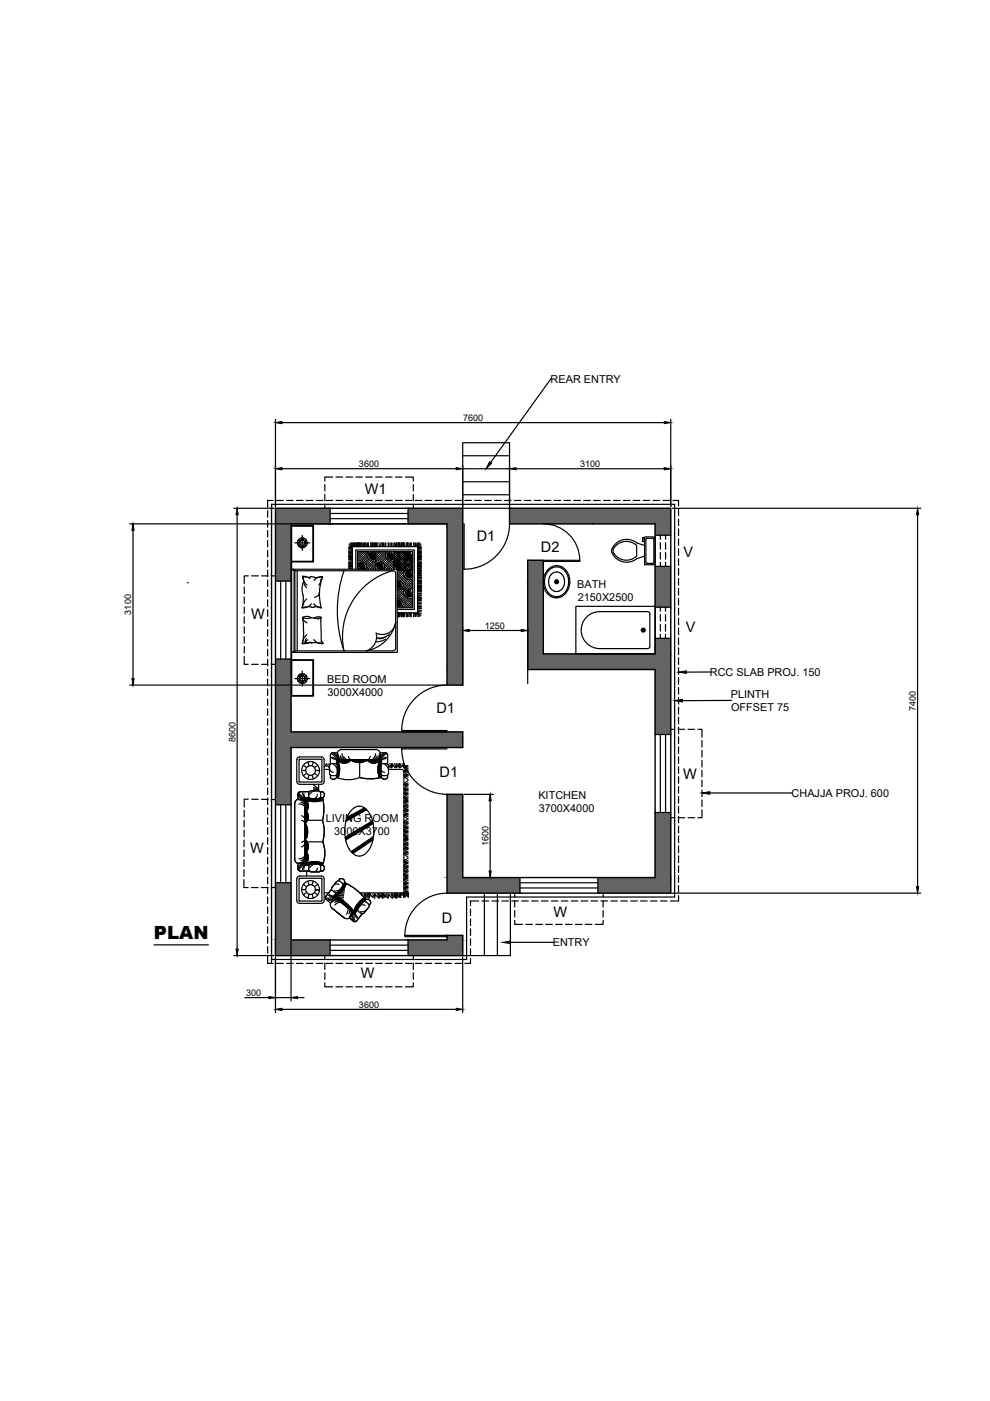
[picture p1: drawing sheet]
<svg xmlns="http://www.w3.org/2000/svg" width="210mm" height="297mm" viewBox="0 0 210 297" stroke-linecap="round" stroke-linejoin="round" font-family="sans-serif">
<defs><g id="words">
<text font-size="3.9" x="32.6" y="199.1">PLAN</text>
<g font-size="3.1">
<text x="77.4" y="104.8">W1</text>
<text x="101.1" y="114.6">D1</text>
<text x="114.7" y="117">D2</text>
<text x="144.9" y="118">V</text>
<text x="53.3" y="131.3">W</text>
<text x="145.4" y="134">V</text>
<text x="92.5" y="151.2">D1</text>
<text x="93.2" y="164.6">D1</text>
<text x="144.8" y="165.2">W</text>
<text x="53" y="180.8">W</text>
<text x="93.7" y="195.7">D</text>
<text x="117.3" y="194.3">W</text>
<text x="76.5" y="207.4">W</text>
</g>
<g font-size="2.3">
<text x="116.7" y="81.1">REAR ENTRY</text>
<text x="122.4" y="124.6">BATH</text>
<text x="122.5" y="127.4">2150X2500</text>
<text x="150.5" y="143.3">RCC SLAB PROJ. 150</text>
<text x="69.4" y="144.9">BED ROOM</text>
<text x="69.5" y="147.6">3000X4000</text>
<text x="154.9" y="147.9">PLINTH</text>
<text x="155" y="150.7">OFFSET 75</text>
<text x="114.1" y="169.4">KITCHEN</text>
<text x="114.2" y="172.2">3700X4000</text>
<text x="167.8" y="168.9">CHAJJA PROJ. 600</text>
<text x="69.1" y="174.4">LIVING ROOM</text>
<text x="70.9" y="177.1">3000X3700</text>
<text x="117.2" y="200.6">ENTRY</text>
</g>
<g font-size="1.9">
<text x="98.2" y="89.2">7600</text>
<text x="76.1" y="99">3600</text>
<text x="123" y="99">3100</text>
<text x="27.8" y="130.3" transform="rotate(-90 27.8 130.3)">3100</text>
<text x="102.8" y="133.3">1250</text>
<text x="194.2" y="150.7" transform="rotate(-90 194.2 150.7)">7400</text>
<text x="49.9" y="157.3" transform="rotate(-90 49.9 157.3)">8600</text>
<text x="103.6" y="179.4" transform="rotate(-90 103.6 179.4)">1600</text>
<text x="52.2" y="211.2">300</text>
<text x="76.1" y="213.6">3600</text>
</g>
</g></defs>
<!-- layer: furnitures -->
<g fill="#636466" stroke="#636466" stroke-width=".21">
<path d="M108 107.8l34.2 3.3v-3.3zM108 107.8l34.2 3.3h-34.2z"/>
<path d="M86.5 107.8l11.6 3.3v-3.3zM86.5 107.8l11.6 3.3h-11.6z"/>
<path d="M58.4 107.8l11.6 3.3v-3.3zM58.4 107.8l11.6 3.3h-11.6z"/>
<path d="M138.9 111.1l3.3 2.4v-2.4zM138.9 111.1l3.3 2.4h-3.3z"/>
<path d="M111.9 118.8l3.3 .2v-.2zM111.9 118.8l3.3 .2h-3.3z"/>
<path d="M58.4 111.1l3.3 12.1v-12.1zM58.4 111.1l3.3 12.1h-3.3z"/>
<path d="M111.9 119l3.3 4.3v-4.3zM111.9 119l3.3 4.3h-3.3z"/>
<path d="M111.9 123.3l3.3 .2v-.2zM111.9 123.3l3.3 .2h-3.3z"/>
<path d="M111.9 123.5l3.3 1.9v-1.9zM111.9 123.5l3.3 1.9h-3.3z"/>
<path d="M138.9 120.1l3.3 8.6v-8.6zM138.9 120.1l3.3 8.6h-3.3z"/>
<path d="M138.9 135.3l3.3 3.3v-3.3zM138.9 135.3l3.3 3.3h-3.3z"/>
<path d="M111.9 125.4l3.3 13.2v-13.2zM111.9 125.4l3.3 13.2h-3.3z"/>
<path d="M111.9 138.6l30.3 3.4v-3.4zM111.9 138.6l30.3 3.4h-30.3z"/>
<path d="M94.8 111.1l3.3 30.9v-30.9zM94.8 111.1l3.3 30.9h-3.3z"/>
<path d="M94.8 142l3.3 3.3v-3.3zM94.8 142l3.3 3.3h-3.3z"/>
<path d="M58.4 139.7l3.3 15.5v-15.5zM58.4 139.7l3.3 15.5h-3.3z"/>
<path d="M138.9 142l3.3 13.7v-13.7zM138.9 142l3.3 13.7h-3.3z"/>
<path d="M58.4 155.2l39.7 3.3v-3.3zM58.4 155.2l39.7 3.3h-39.7z"/>
<path d="M58.4 158.5l3.3 12.1v-12.1zM58.4 158.5l3.3 12.1h-3.3z"/>
<path d="M138.9 172.3l3.3 13.8v-13.8zM138.9 172.3l3.3 13.8h-3.3z"/>
<path d="M94.8 168.4l3.3 17.7v-17.7zM94.8 168.4l3.3 17.7h-3.3z"/>
<path d="M126.8 186.1l15.4 3.3v-3.3zM126.8 186.1l15.4 3.3h-15.4z"/>
<path d="M94.8 186.1l15.4 3.3v-3.3zM94.8 186.1l15.4 3.3h-15.4z"/>
<path d="M94.8 198.3l3.3 1v-1zM94.8 198.3l3.3 1h-3.3z"/>
<path d="M58.4 187.2l3.3 12.1v-12.1zM58.4 187.2l3.3 12.1h-3.3z"/>
<path d="M86.5 199.3l11.6 3.3v-3.3zM86.5 199.3l11.6 3.3h-11.6z"/>
<path d="M58.4 199.3l11.6 3.3v-3.3zM58.4 199.3l11.6 3.3h-11.6z"/>
</g>
<!-- layer: wall -->
<path d="M58.4 107.8h39.7v37.5h-3.3v-34.2h-33.1v44.1h36.4v3.3h-36.4v40.8h33.1v-1h3.3v4.3h-39.7zM115.2 118.8h-3.3v23.2h27v44.1h-40.8v-17.7h-3.3v21h47.4v-81.6h-34.2v3.3h30.9v27.5h-23.7v-19.6M61.8 139.9v7.7" fill="none" stroke="#000" stroke-width=".3"/>
<!-- layer: RCC slab -->
<g fill="none" stroke="#000" stroke-width=".25">
<path d="M56.7 108.3v1.4M56.7 110.4v1.4M56.7 112.5v1.4M56.7 114.6v1.4M56.7 116.7v1.4M56.7 118.8v1.4M57.9 106.1h-1.2v1.5M58.6 106.1h1.4M60.7 106.1h1.4M62.8 106.1h1.4M64.9 106.1h1.4M67 106.1h1.4"/>
<path d="M69.1 106.1h1.4M71.2 106.1h1.5M73.3 106.1h1.4M75.4 106.1h1.5M77.6 106.1h1.3M79.6 106.1h1.5M81.8 106.1h1.3M83.8 106.1h1.5M86 106.1h1.4M88 106.1h1.5M90.2 106.1h1.4M92.3 106.1h1.4"/>
<path d="M94.4 106.1h1.4M96.5 106.1h1.4M98.6 106.1h1.4M100.7 106.1h1.4M102.8 106.1h1.4M104.9 106.1h1.4M107 106.1h1.4M109.1 106.1h1.4M111.2 106.1h1.4M113.3 106.1h1.4M115.4 106.1h1.4M117.5 106.1h1.4"/>
<path d="M119.6 106.1h1.4M121.7 106.1h1.4M123.8 106.1h1.4M125.9 106.1h1.4M128 106.1h1.4M130.1 106.1h1.4M132.2 106.1h1.4M134.3 106.1h1.4M136.4 106.1h1.4M138.5 106.1h1.4M140.6 106.1h1.4M142.7 106.1h1.2v1.1"/>
<path d="M143.9 107.9v1.5M143.9 110.1v1.3M143.9 112.1v1.5M143.9 114.3v1.4M143.9 116.3v1.5M143.9 118.5v1.4M56.7 120.9v1.4M56.7 123v1.4M56.7 125.1v1.4M56.7 127.2v1.4M56.7 129.3v1.4M56.7 131.4v1.4"/>
<path d="M56.7 133.5v1.4M56.7 135.6v1.4M56.7 137.7v1.4M56.7 139.8v1.4M143.9 120.6v1.4M143.9 122.7v1.4M143.9 124.8v1.4M143.9 126.9v1.4M143.9 129v1.4M143.9 131.1v1.4M143.9 133.2v1.4M143.9 135.3v1.4"/>
<path d="M143.9 137.4v1.4M143.9 139.5v1.4M56.7 141.9v1.4M56.7 144v1.4M56.7 146.1v1.4M56.7 148.2v1.4M56.7 150.3v1.4M56.7 152.4v1.4M56.7 154.5v1.4M56.7 156.6v1.4M56.7 158.7v1.4M143.9 141.6v1.4"/>
<path d="M143.9 143.7v1.4M143.9 145.8v1.4M143.9 147.9v1.4M143.9 150v1.4M143.9 152.1v1.4M143.9 154.2v1.4M143.9 156.3v1.4M143.9 158.4v1.4M56.7 160.8v1.4M56.7 162.9v1.4M56.7 165v1.4M56.7 167.1v1.4"/>
<path d="M56.7 169.2v1.4M56.7 171.3v1.4M56.7 173.4v1.4M56.7 175.5v1.4M56.7 177.6v1.4M56.7 179.7v1.4M143.9 160.5v1.4M143.9 162.6v1.4M143.9 164.7v1.4M143.9 166.8v1.4M143.9 168.9v1.4M143.9 171v1.4"/>
<path d="M143.9 173.1v1.4M143.9 175.2v1.4M143.9 177.3v1.4M143.9 179.4v1.4M56.7 181.8v1.4M56.7 183.9v1.4M56.7 186v1.4M56.7 188.1v1.4M56.7 190.2v1.4M56.7 192.3v1.4M56.7 194.4v1.4M56.7 196.5v1.4"/>
<path d="M56.7 198.6v1.4M99.8 192.7v1.4M99.8 194.8v1.4M99.8 196.9v1.4M99.8 199v1.4M101.5 191h-1.7v1M102.2 191h1.4M104.3 191h1.4M106.4 191h1.4M108.5 191h1.4M110.6 191h1.4M112.7 191h1.4"/>
<path d="M114.8 191h1.4M116.9 191h1.4M119 191h1.4M121.1 191h1.4M123.2 191h1.4M125.3 191h1.4M127.4 191h1.4M129.5 191h1.4M131.6 191h1.4M133.7 191h1.4M135.8 191h1.4M137.9 191h1.4"/>
<path d="M140 191h1.4M143.9 189.9v1.1h-1.8M143.9 181.5v1.4M143.9 183.6v1.4M143.9 185.7v1.4M143.9 187.8v1.4M56.7 200.7v1.4M56.7 202.8v1.5h1.2M58.6 204.3h1.4M60.7 204.3h1.4M62.8 204.3h1.4M64.9 204.3h1.4"/>
<path d="M67 204.3h1.4M69.1 204.3h1.4M71.2 204.3h1.5M73.3 204.3h1.4M75.4 204.3h1.5M77.6 204.3h1.3M79.6 204.3h1.5M81.8 204.3h1.3M83.8 204.3h1.5M86 204.3h1.4M88.1 204.3h1.4M90.2 204.3h1.4"/>
<path d="M92.3 204.3h1.4M94.4 204.3h1.4M96.5 204.3h1.4M99.8 201.1v1.4M99.8 203.2v1.1h-1.2"/>
</g>
<!-- layer: 0 -->
<g fill="none" stroke="#000" stroke-width=".25">
<path d="M98.1 93.9h9.9v13.9h-9.9zM98.1 96.6h9.9M98.1 99.4h9.9M116.9 80.3l-12.9 17.8M98.1 102.1h9.9M98.1 104.9h9.9M150.7 142.5h-5.2M155.1 148.5l-10.4 .1M150.5 168.1h17.4M102.7 189.4v13.2M105.5 189.4v13.2M108.2 189.4v13.2h-10.1"/>
<path d="M108.2 199.8h9.2M57.6 203.4h41.3v-13.2h44.1v-83.3h-85.4v97.4"/>
</g>
<!-- layer: window -->
<g fill="none" stroke="#000" stroke-width=".25">
<path d="M70 107.8v3.3M70 110h16.5M70 108.9h16.5M86.5 107.8v3.3M138.9 113.5h3.3M58.4 139.7h3.3M58.4 123.2h3.3M59.5 123.2v16.5M60.6 123.2v16.5M138.9 135.3h3.3M138.9 128.7h3.3M138.9 120.1h3.3"/>
<path d="M138.9 155.7h3.3M140 155.7v16.6M141.1 155.7v16.6M58.4 170.6h3.3M59.5 170.6v16.6M60.6 170.6v16.6M138.9 172.3h3.3M58.4 187.2h3.3M70 199.3v3.3M86.5 199.3v3.3M110.2 187.2h16.6M110.2 188.3h16.6"/>
<path d="M110.2 186.1v3.3M126.8 186.1v3.3M70 200.4h16.5M70 201.5h16.5"/>
</g>
<!-- layer: chajja -->
<g fill="none" stroke="#000" stroke-width=".25">
<path d="M68.9 102.7v1.4M68.9 104.8v1.4M68.9 106.9v.9M70.5 101.1h-1.6v.9M71.2 101.1h1.5M73.3 101.1h1.4M75.4 101.1h1.5M77.6 101.1h1.3M79.6 101.1h1.5M81.8 101.1h1.3M83.8 101.1h1.5M86 101.1h1.6v.9"/>
<path d="M87.6 102.7v1.4M87.6 104.8v1.4M87.6 106.9v.9M39.7 123.6h.1M51.8 139.2v1.7h.8M51.8 124.5v1.4M51.8 126.6v1.4M51.8 128.7v1.4M51.8 130.8v1.4M51.8 132.9v1.4M51.8 135v1.4M51.8 137.1v1.4"/>
<path d="M52.6 122.1h-.8v1.7M53.3 122.1h1.4M55.4 122.1h1.4M57.5 122.1h.9M53.3 140.9h1.4M55.4 140.9h1.4M57.5 140.9h.9M142.2 154.6h.9M143.8 154.6h1.4M145.9 154.6h1.4M148 154.6h.8v1.7M148.8 157v1.4"/>
<path d="M148.8 159.1v1.4M51.7 178.1v1.4M51.8 176l-.1 1.4M51.8 171.8v1.4M51.8 173.9v1.4M52.6 169.4h-.8v1.7M53.3 169.5h1.4M55.4 169.5h1.4M57.5 169.5h.9M142.2 173.4h.9M143.8 173.4h1.4M145.9 173.4h1.4"/>
<path d="M148.8 171.7v1.7h-.8M148.8 161.2v1.4M148.8 163.3v1.4M148.8 165.4v1.4M148.8 167.5v1.4M148.8 169.6v1.4M51.7 186.5v1.7h.9M51.7 182.3v1.4M51.7 184.4v1.4M51.7 180.2v1.4M53.3 188.2h1.4M55.4 188.2h1.4"/>
<path d="M57.5 188.2h.9M109.1 195.1v.9h1.7M109.1 189.4v.8M109.1 190.9v1.4M109.1 193v1.4M111.5 196h1.4M113.6 196h1.4M115.7 196h1.4M117.8 196h1.4M119.9 196h1.4M122 196h1.4M124.1 196h1.4"/>
<path d="M127.9 195.1v.9h-1.7M127.9 189.4v.8M127.9 190.9v1.4M127.9 193v1.4M68.9 208.4v.8h1.6M68.9 202.6v.9M68.9 204.2v1.4M68.9 206.3v1.4M71.2 209.2h1.5M73.3 209.2h1.4M75.4 209.2h1.5M77.6 209.2h1.3"/>
<path d="M79.6 209.2h1.5M81.8 209.2h1.3M83.8 209.2h1.5M87.6 208.4v.8h-1.6M87.6 202.6v.9M87.6 204.2v1.4M87.6 206.3v1.4"/>
</g>
<!-- layer: hidden -->
<g fill="none" stroke="#000" stroke-width=".25">
<path d="M140 113.5v.8M140 115v1.4M140 117.1v1.4M140 119.2v.9M141.1 113.5v.8M141.1 115v1.4M141.1 117.1v1.4M141.1 119.2v.9M140 128.7v.9M140 130.3v1.4M140 132.4v1.4M140 134.5v.8"/>
<path d="M141.1 128.7v.9M141.1 130.3v1.4M141.1 132.4v1.4M141.1 134.5v.8"/>
</g>
<!-- layer: door -->
<g fill="none" stroke="#000" stroke-width=".25">
<path d="M98.1 111.1v9.6h.3v-9.6M108 111.1a9.6 9.6 0 0 1-9.6 9.6M115.2 118.8h7.7v.2h-7.7zM115.2 111.1a7.7 7.7 0 0 1 7.7 7.7M85.2 154.9v.3h9.6M85.2 154.9h9.6M85.2 158.8h9.6M85.2 158.8a9.6 9.6 0 0 0 9.6 9.6M94.8 158.5h-9.6v.3M94.8 145.3a9.6 9.6 0 0 0-9.6 9.6M85.8 198.3v.3h9M85.8 198.3h9"/>
<path d="M94.8 189.4a8.9 8.9 0 0 0-9 8.9"/>
</g>
<!-- layer: 0 -->
<path d="M103.8 97.9l.5 .3-1.2 1.2zM143 148.6l1.7-.3v.5zM143.9 142.5l1.6-.3v.6zM148.8 168.1l1.7-.3v.6zM106.6 199.8l1.6-.3v.6z" fill="#000" stroke="#000" stroke-width=".21"/>
<!-- layer: furnitures -->
<g fill="none" stroke="#000" stroke-width=".25">
<path d="M61.8 119.1h4.7v-7.7h-4.7v28.5h4.7v7.7h-4.7M61.8 111.6h4.5v7.4h-4.5M62.5 115.1h3.2M63.2 114.6l.5 .1M63.2 114.5l.5 .2M63.5 115.1l-.4 .2M63.5 115l-.5 .1M63.6 115.3l-.3 .4M63.6 114.2l.4 .4M63.6 115.4l-.2 .5M63.7 114.1l.4 .4M63.8 115.6v.5"/>
<path d="M63.9 115.6l.1 .5M64.1 113.5v3.2M64.1 115.7l.4 .4M64.2 115.6l.4 .4M64.2 114.1l.1 .5M64.4 114.1v.5M64.4 115.5l.6 .2M64.5 115.5l.5 .1M64.8 114.4l-.2 .4M64.9 114.5l-.3 .4M65.1 114.9l-.4 .2M65.1 115.1l-.5 .1"/>
<path d="M73.9 119.8h.8M73.9 119.5h.8M73.9 118.1h.8M73.9 119.9h.8M73.9 119.1h.8M73.9 119.3h.8M73.9 119.6h.8M73.9 118.2h.8M73.9 118.6l.8 .1h-.8M73.9 117.5h.8M73.9 117h.8M73.9 116.6h.8"/>
<path d="M73.9 117.1h.8M73.9 116.4h.8M73.9 116.3h.8M74 115.3l.6 .5M74.2 115.1l.4 .7M74.6 115.1l.1 .8-.8-.1M74.7 115.1l.1 .8M74.7 117.9h-.8l.8 .1M74.7 118.4l-.8 .1M74.7 117.3l-.8 .1M74.7 117.7l-.8 .1M74.7 116.8l-.8 .1"/>
<path d="M74.7 116l-.8 .1M74.9 115.1l.1 .8M75.1 115.1v.8M75.3 115.1l-.1 .8M75.3 115.1v.8M75.5 115.1l.1 .8M75.7 115.1v.8M75.8 117.3h.1M75.8 118.8h.1M75.8 118.3h.1M75.8 117.8h.1M75.8 118.9a1.78 1.78 0 0 1 1.8 .9"/>
<path d="M75.8 119.4a.92 .92 0 0 1 1.1 .1 .92 .92 0 0 1 .3 1.1l-.5 .1-.2-.2M75.8 115.1l-.1 .8M75.8 119.7a.65 .65 0 0 1 .7 .8M75.8 119.6a1.31 1.31 0 0 1 .9 .9l.5-.1M75.8 117.2v.2M75.8 117.7v.2M75.8 118.2v.2M75.8 118.7v.2M75.9 115.1v.8M75.9 115.1l-.1 .8M76 115v.9l.1-.8v.8M76 119.5v.1"/>
<path d="M76 118.6h.1M76 118h.1M76 117.5h.1M76 117h.1M76 119.6h.1M76.1 117v.1M76.1 117.5v.1M76.1 118v.1M76.1 118.5v.1M76.1 119.6h.1M76.2 119.6h.1M76.2 119.7l-.3-.1a.73 .73 0 0 1 .9 0 .73 .73 0 0 1 .2 .9l-.4-.1"/>
<path d="M76.2 119.7l.4 .7M76.2 115.1l.1 .8M76.3 117.3h.1M76.3 118.8h.1M76.3 118.3h.1M76.3 117.8h.1M76.3 119.7v.1M76.3 117.2v.2M76.3 117.7v.2M76.3 118.2v.2M76.3 118.7v.2M76.3 119.6h.2z"/>
<path d="M76.3 119.4h-.1M76.4 119.9l.1 .1M76.4 115.1v.8M76.5 119.7l.1 .1zM76.5 119.4v.1M76.5 118.6h.1M76.5 118h.1M76.5 117.5h.1M76.5 117h.1M76.6 115.1l-.1 .8M76.6 119.9l.1 .1zM76.6 119.6h.1z"/>
<path d="M76.6 117v.1M76.6 117.5v.1M76.6 118v.1M76.6 118.5v.1M76.7 119.7l.1 .1zM76.7 115.1l.1 .8M76.8 117.3h.1M76.8 118.8h.1M76.8 118.3h.1M76.8 117.8h.1M76.8 119.9l.1 .1zM76.8 119.6h.1"/>
<path d="M76.8 117.2v.2M76.8 117.7v.2M76.8 118.2v.2M76.8 118.7v.2M76.8 119.5a.77 .77 0 0 0-1 .1M76.8 119.5a.81 .81 0 0 1 .4 1M76.9 115.9l.1-.8v.8M77 119.7v.1M77 119.9l.1 .1zM77 119.8h.1M77 119h.1M77 118.6h.1"/>
<path d="M77 118h.1M77 117.5h.1M77 117h.1M77.1 117v.1M77.1 117.5v.1M77.1 118v.1M77.1 118.5v.1M77.1 119v.1M77.3 119.3h.1M77.3 117.3h.1M77.3 118.8h.1M77.3 118.3h.1"/>
<path d="M77.3 117.8h.1M77.3 115.1v.8M77.3 117.2v.2M77.3 117.7v.2M77.3 118.2v.2M77.3 118.7v.2M77.3 119.2v.2M77.5 115.1l-.1 .8M77.5 119.5h.1M77.5 119h.1M77.5 118.6h.1M77.5 118h.1"/>
<path d="M77.5 117.5h.1M77.5 117h.1M77.6 117v.1M77.6 117.5v.1M77.6 118v.1M77.6 118.5v.1M77.6 119v.1M77.6 119.5v.1M77.6 115.1l.1 .8M77.6 119.8l-.1 .9M77.8 119.3h.1M77.8 117.3h.1"/>
<path d="M77.8 119.8h.1M77.8 118.8h.1M77.8 118.3h.1M77.8 117.8h.1M77.8 117.2v.2M77.8 118.2v.2M77.8 118.7v.2M77.8 119.2v.2M77.8 119.7v.2M77.9 115.1v.8M78 119.5h.1M78 119h.1"/>
<path d="M78 118.6h.1M78.1 117h-.1M78.1 118.5v.1M78.1 119v.1M78.1 119.5v.1M78.1 120v.1M78.1 115.1v.8M78.2 117a1.11 1.11 0 0 0-.3 1.1 1.11 1.11 0 0 0 1 .8h.8M78.2 117.4a.96 .96 0 0 0 .4 1 .96 .96 0 0 0 1.1 0M78.2 117.4a.6 .6 0 0 1 .7-.1 .6 .6 0 0 1 .3 .6l.5 .2M78.3 119.3h.1M78.3 119.8h.1"/>
<path d="M78.3 118.8h.1M78.3 118.7v.2M78.3 119.2v.2M78.3 119.7v.2M78.3 117.7v.1M78.4 117.5v.4l.3 .4M78.4 117.5l.2-.1 .3 .1M78.4 117.5l.1 .1zM78.4 117.9h.1zM78.5 117.7l.1 .1zM78.5 118.1h.1M78.5 118.1h.1h-.1"/>
<path d="M78.5 119.5h.1M78.5 119h.1M78.6 115.1l.1 .8M78.6 119v.1M78.6 119.5v.1M78.6 120v.1M78.6 117.4h-.1M78.6 117.5l.1 .1zM78.6 117.9h.1zM78.6 118.2l.1 .1M78.7 115v.9M78.7 117.4h.1"/>
<path d="M78.7 117.7l.1 .1zM78.7 118.1h.1zM78.8 119.3h.1M78.8 117.4h.1M78.8 119.8h.1M78.8 117.9h.1zM78.8 118.3h.1zM78.8 119.2v.2M78.8 119.7v.2M78.9 117.5v.1M78.9 117.5l.4 .7 .3 .1-.6 .1-.3-.1M78.9 117.6h.1"/>
<path d="M78.9 117.7l.1 .1M78.9 118.1h.1zM78.9 117.7h.1M79 115v.9M79 117l.4 .7 .3 .2M79 118.4h.1M79 119.5h.1M79 119h.1M79 117.9l.1 .1M79 118.3h.1zM79 115.1l-.1 .8M79.1 117h.1"/>
<path d="M79.1 119v.1M79.1 119.5v.1M79.1 120v.1M79.1 118.1l.1 .1M79.1 118.4h.1M79.2 115.1l.1 .8M79.2 118.2h.1M79.3 119.3h.1M79.3 117.3h.1M79.3 119.8h.1M79.3 118.2l.1 .1M79.3 117.2v.2"/>
<path d="M79.3 119.2v.2M79.3 119.7v.2M79.5 115.1v.8M79.5 118.3h.1M79.5 119.5h.1M79.5 119h.1M79.5 117.5h.1M79.5 117h.1M79.6 117v.1M79.6 117.5v.1M79.6 119v.1M79.6 119.5v.1"/>
<path d="M79.6 120v.1M79.6 115v.9M79.7 118.2a1.26 1.26 0 0 1-.9-.9h-.4a.8 .8 0 0 0 .2 1.1 .8 .8 0 0 0 1.1-.1M79.7 117.3h.1M79.7 118.8h.1M79.7 118.3h.1M79.7 117.8h.1M79.7 117v3.7M79.7 119.6a.81 .81 0 0 1 1-.1 .81 .81 0 0 1 .3 1.1l-.4-.1-.2-.3a.6 .6 0 0 0-.7-.6M79.7 118.9a1.78 1.78 0 0 1 1.8 .9M79.7 119.4a.92 .92 0 0 1 1.1 .1 .92 .92 0 0 1 .3 1.1l-.5 .1-.2-.2M79.7 119.7a.65 .65 0 0 1 .7 .8"/>
<path d="M79.9 115l-.1 .9M79.9 119.5v.1M79.9 119.6h.1M79.9 118.6h.1M79.9 118h.1M79.9 117.5h.1M79.9 117h.1M79.9 115.1v.8M80 117v.1M80 117.5v.1M80 118v.1M80 118.5v.1"/>
<path d="M80 119.6h.1M80.1 119.6h.1M80.1 119.7l.4 .7M80.2 117.3h.1M80.2 118.8h.1M80.2 118.3h.1M80.2 117.8h.1M80.2 119.7v.1M80.2 117.2v.2M80.2 117.7v.2M80.2 118.2v.2M80.2 118.7v.2"/>
<path d="M80.2 119.6h.1zM80.2 119.4h-.1M80.3 119.9v.1M80.3 115.1l.1 .8M80.3 119.7l.2 .1zM80.4 119.4v.1M80.4 118.6h.1M80.4 118h.1M80.4 117.5h.1M80.4 117h.1M80.4 119.5h.1M80.5 119.6h.1z"/>
<path d="M80.5 119.9l.1 .1zM80.5 117v.1M80.5 117.5v.1M80.5 118v.1M80.5 118.5v.1M80.6 119.7l.1 .1zM80.7 117.3h.1M80.7 118.8h.1M80.7 118.3h.1M80.7 117.8h.1M80.7 119.9l.1 .1zM80.7 119.6v.1"/>
<path d="M80.7 119.6l-.6-.2-.3 .2 .3 .1M80.7 119.6l.2 .1a.44 .44 0 0 1-.1 .8l-.3-.1M80.7 117.2v.2M80.7 117.7v.2M80.7 118.2v.2M80.7 118.7v.2M80.8 115l-.1 .8M80.8 119.7l.1 .1M80.8 119.7h.1M80.9 119.8h.1M80.9 119.9l.1 .1zM80.9 119h.1"/>
<path d="M80.9 118.6h.1M80.9 118h.1M80.9 117.5h.1M80.9 117h.1M81 117v.1M81 117.5v.1M81 118v.1M81 118.5v.1M81 119v.1M81 115v.7M81.1 115.1v.6M81.2 119.3h.1"/>
<path d="M81.2 117.3h.1M81.2 118.8h.1M81.2 118.3h.1M81.2 117.8h.1M81.2 117.2v.2M81.2 117.7v.2M81.2 118.2v.2M81.2 118.7v.2M81.2 119.2v.2M81.4 115.1v.8M81.4 119.5h.1M81.4 119h.1"/>
<path d="M81.4 118.6h.1M81.4 118h.1M81.4 117.5h.1M81.4 117h.1M81.5 117v.1M81.5 117.5v.1M81.5 118v.1M81.5 118.5v.1M81.5 119v.1M81.5 119.5v.1M81.5 119.8l-.1 .9M81.7 119.3h.1"/>
<path d="M81.7 117.3h.1M81.7 119.8h.1M81.7 118.8h.1M81.7 118.3h.1M81.7 117.8h.1M81.7 115.1l-.1 .8M81.7 117.2v.2M81.7 118.2v.2M81.7 118.7v.2M81.7 119.2v.2M81.7 119.7v.2M81.8 115.1v.8"/>
<path d="M81.9 119.5h.1M81.9 119h.1M81.9 118.6h.1M82 117h-.1M82 118.5v.1M82 119v.1M82 119.5v.1M82 120v.1M82.1 117a1.11 1.11 0 0 0-.3 1.1 1.11 1.11 0 0 0 .9 .8h.9a1.72 1.72 0 0 1 1.8 .9M82.2 119.3h.1M82.2 119.8h.1M82.2 118.8h.1"/>
<path d="M82.2 118.7v.2M82.2 119.2v.2M82.2 119.7v.2M82.2 117.7l.1 .1M82.3 117.5l.4-.1 .5 .8 .3 .1a.8 .8 0 0 1-.9 0 .8 .8 0 0 1-.3-.8zM82.3 115.1l.1 .8M82.3 117.5l.1 .1zM82.3 117.9h.1h-.1M82.3 117.8h-.1M82.4 117.7l.1 .1zM82.4 118.1h.1M82.4 118.1v.1"/>
<path d="M82.4 119.5h.1M82.4 119h.1M82.4 115.1v.8M82.5 119v.1M82.5 119.5v.1M82.5 120v.1M82.5 117.4h-.1M82.5 117.5l.1 .1zM82.5 117.9h.1zM82.5 118.2l.1 .1M82.6 117.4h.1M82.6 117.7l.1 .1z"/>
<path d="M82.6 118.1h.1zM82.7 119.3h.1M82.7 117.4h.1M82.7 119.8h.1M82.7 115.1v.6M82.7 117.5l.1 .1M82.7 117.9h.1zM82.7 118.3h.1zM82.7 119.2v.2M82.7 119.7v.2M82.7 117.5h.1M82.8 117.6h.1"/>
<path d="M82.8 117.5l.1 .2a.6 .6 0 0 0 .7 .5 .69 .69 0 0 1-1 .1M82.8 117.7h.1M82.8 117.7l.1 .1M82.8 118.1h.1zM82.8 117.5a.39 .39 0 0 0-.6-.1 .8 .8 0 0 0 .4 1M82.9 117l.4 .7 .3 .2M82.9 118.4h.1M82.9 119.5h.1M82.9 119h.1M82.9 117.9l.1 .1M82.9 118.3h.1zM82.9 118.1v.1"/>
<path d="M83 119v.1M83 119.5v.1M83 120v.1M83 115.1l-.1 .7M83 118.1l.1 .1M83 118.4h.1M83.1 118.2h.1M83.1 118.3h.2M83.2 119.3h.1M83.2 119.8h.1M83.2 118.2l-.1 .1M83.2 119.2v.2"/>
<path d="M83.2 119.7v.2M83.3 115.1v.8M83.4 118.3h.1M83.4 119.5h.1M83.4 119h.1M83.5 119v.1M83.5 119.5v.1M83.5 120v.1M83.6 118.1a.65 .65 0 0 1-.7-.7l-.4-.2a.72 .72 0 0 0-.5 .8 .72 .72 0 0 0 .8 .6l.8-.2M83.6 117v3.7v-3.7h3.9v3.9h-3.3h3.3M83.6 119.3h.1M83.6 117.3h.1"/>
<path d="M83.6 119.8h.1M83.6 118.8h.1M83.6 118.3h.1M83.6 117.8h.1M83.6 119.7a.65 .65 0 0 1 .7 .8M83.6 115.1l-.1 .8M83.8 115.1l.1 .8M83.8 119.5v.1M83.8 119.5h.1M83.8 119h.1M83.8 118.6h.1M83.8 118h.1"/>
<path d="M83.8 117.5h.1M83.8 117h.1M83.8 119.6h.1M83.9 117v.1M83.9 117.5v.1M83.9 118v.1M83.9 118.5v.1M83.9 119v.1M83.9 119.5v.1M83.9 120v.1M83.9 119.6h.1M84 119.6h.1"/>
<path d="M84 119.7l-.3-.1a.73 .73 0 0 1 .9 0 .73 .73 0 0 1 .2 .9l-.4-.1M84 119.7l.4 .7M84 119.3h.2M84 117.3h.2M84 119.8h.2M84 118.8h.2M84 118.3h.2M84 117.8h.2M84.1 115.1v.8M84.1 119.7v.2M84.1 117.2v.2M84.1 117.7v.2"/>
<path d="M84.1 118.2v.2M84.1 118.7v.2M84.1 119.2v.2M84.1 119.6h.1zM84.1 119.4h-.1M84.2 119.9v.1M84.2 115v.9M84.2 119.7l.1 .1zM84.3 119.4v.1M84.3 119.5h.1M84.3 119h.1M84.3 118.6h.1"/>
<path d="M84.3 118h.1M84.3 117.5h.1M84.3 117h.1M84.3 119.6h.2zM84.3 119.9l.2 .1zM84.4 117v.1M84.4 117.5v.1M84.4 118v.1M84.4 118.5v.1M84.4 119v.1M84.4 119.5v.1M84.4 120v.1"/>
<path d="M84.5 119.7l.1 .1zM84.5 115l-.1 .9M84.5 115.1v.8M84.6 119.3h.1M84.6 117.3h.1M84.6 119.8h.1M84.6 118.8h.1M84.6 118.3h.1M84.6 117.8h.1M84.6 119.6h.1M84.6 119.9l.1 .1zM84.6 115l-.1 .9"/>
<path d="M84.6 115.1v.8M84.6 117.2v.2M84.6 117.7v.2M84.6 118.2v.2M84.6 118.7v.2M84.6 119.2v.2M84.6 119.7v.2M84.6 119.5a.77 .77 0 0 0-1 .1M84.6 119.5a.56 .56 0 0 1 .4 .5 .56 .56 0 0 1-.3 .6l-.4-.4a.6 .6 0 0 0-.7-.6M84.7 119.8h.1M84.7 119.4a.86 .86 0 0 0-1.1 0M84.7 119.4a.65 .65 0 0 1 .4 .7 .65 .65 0 0 1-.4 .6l-.4-.2"/>
<path d="M84.7 115.1l.1 .8M84.7 119.7v.1M84.8 119.8h.1M84.8 119.5h.1M84.8 119h.1M84.8 118.6h.1M84.8 118h.1M84.8 117.5h.1M84.8 117h.1M84.9 117v.1M84.9 117.5v.1M84.9 118v.1"/>
<path d="M84.9 118.5v.1M84.9 119v.1M84.9 119.5v.1M84.9 120l-.1-.1 .1 .3M85 115.1v.8M85.1 119.3h.1M85.1 117.3h.1M85.1 119.8h.1M85.1 118.8h.1M85.1 118.3h.1M85.1 117.8h.1M85.1 117.2v.2"/>
<path d="M85.1 117.7v.2M85.1 118.2v.2M85.1 118.7v.2M85.1 119.2v.2M85.1 119.7v.2M85.1 115v.9M85.3 119.5h.1M85.3 119h.1M85.3 118.6h.1M85.3 118h.1M85.3 117.5h.1M85.3 117h.1"/>
<path d="M85.4 117v.1M85.4 117.5v.1M85.4 118v.1M85.4 118.5v.1M85.4 119v.1M85.4 119.5v.1M85.4 120v.1M85.4 119.8a1.01 1.01 0 0 1-.3 1.1M85.4 115v.9M85.5 115v.9v-.8M85.6 115.1v.8M85.6 119.3h.1"/>
<path d="M85.6 117.3h.1M85.6 119.8h.1M85.6 118.8h.1M85.6 118.3h.1M85.6 117.8h.1M85.6 117.2v.2M85.6 117.7v.2M85.6 118.2v.2M85.6 118.7v.2M85.6 119.2v.2M85.6 119.7v.2M85.7 115.1l.1 .8"/>
<path d="M85.8 119.5h.1M85.8 119h.1M85.8 118.6h.1M85.8 118h.1M85.8 117.5h.1M85.8 117h.1M85.9 117v.1M85.9 117.5v.1M85.9 118v.1M85.9 118.5v.1M85.9 119v.1M85.9 119.5v.1"/>
<path d="M85.9 120v.1M86 117a1.11 1.11 0 0 0-.3 1.1 1.11 1.11 0 0 0 .9 .8h.9M86 117.4a.96 .96 0 0 0 .4 1 .96 .96 0 0 0 1.1 0M86 117.4a.6 .6 0 0 1 .7-.1 .6 .6 0 0 1 .3 .6l.5 .2M86 119.3h.2M86 117.3h.2M86 119.8h.2M86 118.8h.2M86 118.3h.2M86 117.8h.2M86.1 117.2v.2M86.1 117.7v.2"/>
<path d="M86.1 118.2v.2M86.1 118.7v.2M86.1 119.2v.2M86.1 119.7v.2M86.1 117.7l.1 .1M86.2 117.5v.4l.3 .4M86.2 115l-.1 .8M86.2 117.5l.2-.1 .2 .1M86.2 117.5l.1 .1zM86.2 117.9h.1zM86.2 117.8h-.1M86.3 117.7l.1 .1z"/>
<path d="M86.3 118.1h.1M86.3 118.1h.1h-.1M86.3 119.5h.1M86.3 119h.1M86.3 118.6h.1M86.3 118h.1M86.3 117.5h.1M86.3 117h.1M86.4 117v.1M86.4 117.5v.1M86.4 118v.1M86.4 118.5v.1"/>
<path d="M86.4 119v.1M86.4 119.5v.1M86.4 120v.1M86.4 117.5l.1 .1zM86.4 117.9h.1zM86.4 117.4h-.1M86.4 118.2l.1 .1M86.4 115v.7M86.5 115.1v.6M86.5 117.4h.1M86.5 118.1h.1zM86.6 117.8v-.1l.1 .2h-.1"/>
<path d="M86.6 119.3h.1M86.6 117.3h.1M86.6 119.8h.1M86.6 117.4h.1M86.6 118.8h.1M86.6 118.3h.1M86.6 117.8h.1M86.6 118.3h.1l-.1 .1M86.6 117.2v.2M86.6 118.7v.2M86.6 119.2v.2M86.6 119.7v.2"/>
<path d="M86.6 117.5l.1 .1M86.6 117.5l.4 .7 .3 .1-.5 .1-.3-.1M86.7 117.6h.1M86.7 117.7h.1M86.7 117.7l.1 .1M86.7 118.1h.1zM86.7 115.1v.8M86.8 117l.4 .7 .3 .2M86.8 118.4h.1M86.8 117l.1 .1M86.8 119.5h.1M86.8 119h.1"/>
<path d="M86.8 118.6h.1M86.8 118h.1M86.8 117.5h.1M86.8 117.9l.1 .2M86.8 118.3h.1zM86.9 117.5v.1M86.9 118.5v.1M86.9 119v.1M86.9 119.5v.1M86.9 120v.1M86.9 118.1l.1 .1M86.9 118.4h.1"/>
<path d="M87 118.2h.1M87 118.3h.2M87.1 119.3h.1M87.1 119.8h.1M87.1 118.8h.1M87.1 118.3h.1M87.1 117.8h.1M87.1 115.1l-.1 .8M87.1 118.2l-.1 .1M87.1 117.7v.2M87.1 118.2v.2M87.1 118.7v.2"/>
<path d="M87.1 119.2v.2M87.1 119.7v.2M87.2 115.1v.8M87.3 118.3h.1M87.3 119.5h.1M87.3 119h.1M87.3 118.6h.1M87.3 118h.1M87.4 118v.1M87.4 118.5v.1M87.4 119v.1M87.4 119.5v.1"/>
<path d="M87.4 120v.1M87.5 118.2a1.26 1.26 0 0 1-.9-.9h-.4a.8 .8 0 0 0 .2 1.1 .8 .8 0 0 0 1.1-.1M87.7 115.1l.1 .8M87.8 115.1v.8M88.1 115.1v.6M88.4 115.1l-.1 .7M88.5 119.9h.8M88.5 119.1h.8M88.5 119.3h.8M88.5 119.6h.8M88.5 117.9h.8l-.7 .1M88.5 118.4l.8 .1"/>
<path d="M88.5 118.2h.8M88.5 117.3l.8 .1M88.5 117.7l.8 .1M88.5 117.5h.8M88.5 116.8l.8 .1M88.5 117h.8M88.5 116.3h.8M88.5 116l.8 .1M88.6 116.6h.7M88.6 117.1h.7M88.6 116.4h.7M88.6 115.1l-.1 .8"/>
<path d="M88.7 115.1l-.2 .8 .8-.1M89 115.1l-.4 .7M89.3 115.3l-.6 .5M89.3 118.6l-.7 .1h.7M89.4 119.8h-.9M89.4 119.5h-.9M89.4 118.1h-.9M130.7 115.6a3.2 3.2 0 0 1 4.3 .1v2.2a3.1 3.1 0 0 1-5-1 1.44 1.44 0 0 1 .7-1.3zM136.7 115.7l-1.7-.6a3.3 3.3 0 0 0-5.3 1.8 3.4 3.4 0 0 0 5.3 1.6l1.7-.6M136.7 113.8h2.2v5.9h-2.2zM136.7 114.5h-.2v-.5h-.3v.8h.5M137.2 119.5h1.1"/>
<path d="M137.2 119.4l-.3-.2v-4.8l.3-.3h1.3l.1 .2v5l-.2 .1M61.8 120.9h.6v17.3h-.6M61.8 120.7h22.4v17.6h-22.4M62.2 120.7l.3 .3M62.5 121l21.1 .1 .3 .5-.1 16.1-.5 .3h-20.8zM62.5 138l-.3 .3M63 121v17M64.2 130.9a1.42 1.42 0 0 0 .9 1.2M64.2 122.2l.8 .2M64.2 122.2l.2 .8 .7 1.1M64.2 122.2a2.14 2.14 0 0 1 1.5 .5M64.2 122.2l.2 .8-.4 1.8a8.9 8.9 0 0 1 .1 4.1"/>
<path d="M64.2 130.9a1.83 1.83 0 0 1 1.9 .1M64.2 122.2l.2 .5M64.4 123.2a1.72 1.72 0 0 0 .6 1.4M65 135.4l-.3 .4v.6M65 127l-.7 1-.2 .9M65 134.6l-.7 1-.2 .9M65.3 135.7l-.6 .6M65.5 136.3h.6M65.5 136.3l.2-.1 .4 .1M65.5 136.3l-1.4 .2M66 128a2.14 2.14 0 0 1-1.9 .9M66.1 136.3l1-.1 1.4 .3"/>
<path d="M66.5 135.6a2.14 2.14 0 0 0 2 .9M66.6 131a1.68 1.68 0 0 1 1.6-.1l-.2 .6 .1 4.6M67.5 131.1l-1.7-.1a1.93 1.93 0 0 1-1.6-.1v.7a13.9 13.9 0 0 1-.1 4.9M67.7 125.6a1.05 1.05 0 0 1-1 1M67.9 128.8l-2.7-.2-1.1 .3M68.1 131l-.5 .1-.1 .2M68.2 136l.3 .5M68.4 122.3a1.81 1.81 0 0 0-1.8 .8M68.4 122.3l-.1 .4-.4 .2M68.4 122.3a10.6 10.6 0 0 0-.3 6.6l-1-.4-.6-.5M68.4 122.3l-1.2 .2a2.66 2.66 0 0 0-1.9-.1M68.4 122.3l-.8 1.8"/>
<path d="M68.5 136.3v.2M73.9 120.4h.8M73.9 120.5h.8M73.9 120.1h.8M74.7 120.7v-4.8h13.8v14h-4.3M75.4 120.7v-4.1h12.4v12.6h-3.6M75.8 120.7v-3.7h11.7v11.9h-3.3M75.8 120.3h.1M75.8 120a.39 .39 0 0 1 .4 .5l.1 .2M75.8 120.2v.2M76 120.6h.1M76 120h.1"/>
<path d="M76.1 120.1h.1M76.1 120.5v.1M76.5 120.1l.1 .1M76.6 120.3l.1 .1M76.6 120.3h.1M76.7 120.1l.1 .1zM76.7 120.4h-.1M76.7 120.5h.1M76.8 120.3l.1 .1zM76.9 120.1l.1 .1zM77 120.5h-.1M77 120.3l.1 .1z"/>
<path d="M77.1 120.1v.1M77.6 120.6h.1M77.6 138a3.2 3.2 0 0 0 2.2-3.8 2.87 2.87 0 0 0 4.1-2.3 7.8 7.8 0 0 1-6.3 6.1M77.8 120.3h.1M77.8 120.2v.2M78 120.6h.1M78 120h.1M78.1 120.5v.1M78.3 120.3h.1M78.3 120.2v.2M78.5 120.6h.1M78.5 120h.1"/>
<path d="M78.6 120.5v.1M78.8 120.3h.1M78.8 120.2v.2M79 120.6h.1M79 120h.1M79.1 120.5v.1M79.3 120.3h.1M79.3 120.2v.2M79.5 120.6h.1M79.5 120h.1M79.6 120.5v.1M79.7 120a.39 .39 0 0 1 .4 .5l.1 .2"/>
<path d="M80.4 120.1l.1 .1M80.5 120.3v.1M80.5 120.3h.1M80.6 120.1l.1 .1zM80.6 120.5h.1M80.7 120.3l.1 .1zM80.8 120.1l.1 .1zM80.9 120.3l.1 .1zM80.9 120.5h-.1M81 120.1v.1M81.5 120.6h.1M81.7 120.3h.1"/>
<path d="M81.7 120.2v.2M81.8 135.5l-.8 .4-1.3 .2M81.8 135l-1 .4h-.7M81.9 120.6h.1M81.9 120h.1M82 120.5v.1M82.2 120.3h.1M82.2 120.2v.2M82.4 120.6h.1M82.4 120h.1M82.5 120.5v.1M82.6 134.4a2.97 2.97 0 0 1-2.8 .8"/>
<path d="M82.7 120.3h.1M82.7 120.2v.2M82.9 120.6h.1M82.9 120h.1M83 120.5v.1M83.2 120.3h.1M83.2 121a14.5 14.5 0 0 0-10.3 17 26.2 26.2 0 0 1 0-17M83.2 120.2v.2M83.4 120.6h.1M83.4 120h.1M83.5 120.5v.1M83.6 120l.3 .1 .4 .8"/>
<path d="M83.8 120h.1M84 120.3h.2M84.1 120.2v.2M84.2 127.2l.5 .2M84.2 123.2l.5 .2M84.2 126.9a1.15 1.15 0 0 1 1.1 .7 1.15 1.15 0 0 1-.2 1.2M84.2 122.9a1.15 1.15 0 0 1 1.1 .7 1.15 1.15 0 0 1-.2 1.3M84.2 127.3l.4 .1M84.2 123.3l.4 .2M84.2 124.9h3.3M84.2 128.8h.1M84.2 124.8l.1 .1"/>
<path d="M84.2 124.1l.2 .3M84.2 127.9l.2 .4M84.2 123.9l.2 .4M84.2 123.5v.1M84.2 123.7v.1M84.2 127.5h.1M84.2 127.7h.1M84.3 127.4l.3 .1M84.3 123.4l.5 .3a.45 .45 0 0 1-.1 .8l-.3-.2M84.3 120.1v.1M84.3 124.1h.1M84.3 128v.1"/>
<path d="M84.3 121h.1M84.3 120.6h.1M84.3 120h.1M84.3 126h.1M84.3 125.5h.1M84.3 126.5h.1M84.3 125h.1M84.3 122h.1M84.3 122.5h.1M84.3 121.5h.1M84.3 123.5v.1M84.3 123.7v.1"/>
<path d="M84.3 127.5h.1M84.3 127.7h.1M84.4 120.5v.1M84.4 121v.1M84.4 121.5v.1M84.4 121.9v.2M84.4 122.4v.2M84.4 124.9v.1M84.4 125.4v.1M84.4 125.9v.1M84.4 126.4v.1M84.4 120.3l.1 .1"/>
<path d="M84.4 123.5l.1 .1M84.4 124.2l.1 .1M84.4 127.5h.1M84.4 128.2v.1M84.4 123.9l-.1 .1M84.4 127.8l-.1 .1M84.4 128.2h.1M84.4 120.3h.1M84.4 124.2v.1M84.4 129.9l.1 .9M84.5 120.1l.1 .1zM84.5 123.7v.1"/>
<path d="M84.5 123.9l-.1 .1M84.5 127.7h.1M84.5 127.9l-.1 .1M84.5 120.4h-.1M84.5 124.3l-.1 .1M84.5 124.1v.1l.1-.1M84.5 128v.1h.1M84.5 128.4h.1M84.5 120.5h.1M84.5 124.4l.1 .1M84.5 129.9l.1 .9M84.5 129.9v.8"/>
<path d="M84.6 120.8h.1M84.6 120.3h.1M84.6 126.7h.1M84.6 125.2h.1M84.6 125.7h.1M84.6 126.2h.1M84.6 122.3h.1M84.6 122.8h.1M84.6 121.3h.1M84.6 121.8h.1M84.6 123.5v.1M84.6 123.7l-.1 .1"/>
<path d="M84.6 124.3h.1zM84.6 124.5h.1M84.6 127.5v.1M84.6 127.7l-.1 .1M84.6 128.2l.1 .1zM84.6 127.5l.2 .2a.45 .45 0 0 1-.1 .7l-.3-.1M84.6 129.9v.8M84.6 120.2v.2M84.6 120.7v.2M84.6 121.2v.1M84.6 121.7v.1M84.6 122.2v.1"/>
<path d="M84.6 122.7v.1M84.6 125.2v.1M84.6 125.7v.1M84.6 126.2v.1M84.6 126.7v.1M84.6 123.9v.1M84.6 127.8v.1M84.6 127.4a.57 .57 0 0 1 .4 .6 .57 .57 0 0 1-.3 .5l-.5-.5M84.6 123.5a.57 .57 0 0 1 .4 .5 .57 .57 0 0 1-.3 .6l-.3-.2M84.7 120.1l.1 .1zM84.7 123.8h.1M84.7 123.9l-.1 .1"/>
<path d="M84.7 127.9l-.1 .1M84.7 128.4v.1M84.7 128.4h.1M84.7 127.4a.66 .66 0 0 1 .4 .6 .66 .66 0 0 1-.4 .6l-.5-.3M84.7 123.4a.66 .66 0 0 1 .4 .6 .66 .66 0 0 1-.4 .7l-.5-.4M84.7 124.1h.1M84.7 128v.1M84.7 127.7h.1M84.8 120.3l.1 .1zM84.8 120.5h-.1M84.8 124.1l-.1 .1M84.8 124.5h.1"/>
<path d="M84.8 127.7l-.1 .1M84.8 128.1h-.1M84.8 128.4h.1M84.8 124.5h-.1M84.8 121h.1M84.8 120.6h.1M84.8 120h.1M84.8 127h.1M84.8 126h.1M84.8 125.5h.1M84.8 126.5h.1M84.8 125h.1"/>
<path d="M84.8 123h.1M84.8 122h.1M84.8 122.5h.1M84.8 121.5h.1M84.8 129.9l-.1 .8M84.8 124.2v.2l.1-.1M84.8 128.2v.1l.1-.1M84.8 123.9v.1M84.8 127.8v.1M84.9 120.5v.1M84.9 121v.1M84.9 121.5v.1"/>
<path d="M84.9 121.9v.2M84.9 122.4v.2M84.9 123v.1M84.9 124.9v.1M84.9 125.4v.1M84.9 125.9v.1M84.9 126.4v.1M84.9 126.9v.1M84.9 123.9l-.1 .1M84.9 127.9h.1M84.9 127.9l-.1 .1M84.9 124.1h.1"/>
<path d="M84.9 128v.1M84.9 120.1h.1M85 129.9v.8M85.1 120.8h.1M85.1 120.3h.1M85.1 127.2h.1M85.1 126.7h.1M85.1 125.2h.1M85.1 125.7h.1M85.1 126.2h.1M85.1 123.3h.1M85.1 122.3h.1"/>
<path d="M85.1 122.8h.1M85.1 121.3h.1M85.1 121.8h.1M85.1 129.9v.9M85.1 120.2v.2M85.1 120.7v.2M85.1 121.2v.1M85.1 121.7v.1M85.1 122.2v.1M85.1 122.7v.1M85.1 123.2v.1M85.1 125.2v.1"/>
<path d="M85.1 125.7v.1M85.1 126.2v.1M85.1 126.7v.1M85.1 127.2v.1M85.3 121h.1M85.3 120.6h.1M85.3 120h.1M85.3 127h.1M85.3 127.5h.1M85.3 126h.1M85.3 125.5h.1M85.3 126.5h.1"/>
<path d="M85.3 125h.1M85.3 123h.1M85.3 123.5h.1M85.3 122h.1M85.3 122.5h.1M85.3 121.5h.1M85.4 120.5v.1M85.4 121v.1M85.4 121.5v.1M85.4 121.9v.2M85.4 122.4v.2M85.4 123v.1"/>
<path d="M85.4 123.5v.1M85.4 124.5v.1M85.4 124.9v.1M85.4 125.4v.1M85.4 125.9v.1M85.4 126.4v.1M85.4 126.9v.1M85.4 127.4v.1M85.4 128.5h.1M85.4 129.9v.9M85.4 124.5h.1M85.5 130.7v-.8v.9"/>
<path d="M85.6 129.9v.8M85.6 120.8h.1M85.6 120.3h.1M85.6 127.2h.1M85.6 127.7h.1M85.6 128.7h.1M85.6 128.2h.1M85.6 126.7h.1M85.6 124.8h.1M85.6 125.2h.1M85.6 125.7h.1M85.6 126.2h.1"/>
<path d="M85.6 124.3h.1M85.6 123.3h.1M85.6 123.8h.1M85.6 122.3h.1M85.6 122.8h.1M85.6 121.3h.1M85.6 121.8h.1M85.6 120.2v.2M85.6 120.7v.2M85.6 121.2v.1M85.6 122.2v.1M85.6 122.7v.1"/>
<path d="M85.6 123.2v.1M85.6 123.7v.1M85.6 124.2v.1M85.6 124.7v.1M85.6 125.2v.1M85.6 126.2v.1M85.6 126.7v.1M85.6 127.2v.1M85.6 127.7v.1M85.6 128.2v.1M85.6 128.7v.1M85.8 128h.1"/>
<path d="M85.8 120.6h.1M85.8 120h.1M85.8 127h.1M85.8 127.5h.1M85.8 128.5h.1M85.8 124.5h.1M85.8 126.5h.1M85.8 123h.1M85.8 123.5h.1M85.8 124h.1M85.8 122.5h.1M85.8 129.9l-.1 .8"/>
<path d="M85.9 121h-.1M85.9 120.5v.1M85.9 122.4v.2M85.9 123v.1M85.9 123.5v.1M85.9 123.9v.2M85.9 124.4v.2M85.9 124.9l-.1 .1M85.9 126.4v.1M85.9 126.9v.1M85.9 127.4v.1M85.9 127.9v.1"/>
<path d="M85.9 128.4v.1M86 124.9a1.1 1.1 0 0 0-.3 1.2 1.1 1.1 0 0 0 .9 .7l.9 .1M86 120.9a1.11 1.11 0 0 0-.3 1.2 1.11 1.11 0 0 0 .9 .7l.9 .1M86 121.3a.97 .97 0 0 0 .4 1.1 .97 .97 0 0 0 1.1 0M86 125.3a.97 .97 0 0 0 .4 1 .97 .97 0 0 0 1.1 .1M86 121.3a.59 .59 0 0 1 .7-.1 .59 .59 0 0 1 .3 .6l.2 .2 .3 .1M86 125.3a.6 .6 0 0 1 .7-.1 .6 .6 0 0 1 .3 .6l.5 .3M86 120.8h.2M86 120.3h.2M86 127.2h.2M86 127.7h.2M86 128.7h.2"/>
<path d="M86 128.2h.2M86 126.7h.2M86 124.8h.2M86 124.3h.2M86 123.3h.2M86 123.8h.2M86 122.8h.2M86.1 130l.1 .8M86.1 120.2v.2M86.1 120.7v.2M86.1 122.7v.1M86.1 123.2v.1"/>
<path d="M86.1 123.7v.1M86.1 124.2v.1M86.1 124.7v.1M86.1 126.7v.1M86.1 127.2v.1M86.1 127.7v.1M86.1 128.2v.1M86.1 128.7v.1M86.1 121.6v.1M86.1 125.6v.1M86.2 121.4v.5l.3 .4M86.2 125.4v.5l.3 .3"/>
<path d="M86.2 121.4l.2-.1 .2 .2M86.2 125.4l.2-.1 .2 .1M86.2 121.9h.1zM86.2 121.5h.1zM86.2 125.4l.1 .1zM86.2 125.8v.1M86.3 122.1l.1-.1-.1 .1M86.3 121.3h.1M86.3 121.7h.1zM86.3 125.3h.1M86.3 125.6l.1 .1zM86.3 126h.1l-.1 .1"/>
<path d="M86.3 128h.1M86.3 120.6h.1M86.3 120h.1M86.3 127h.1M86.3 127.5h.1M86.3 128.5h.1M86.3 124.5h.1M86.3 123h.1M86.3 123.5h.1M86.3 124h.1M86.4 120.5v.1M86.4 123v.1"/>
<path d="M86.4 123.5v.1M86.4 123.9v.2M86.4 124.4v.2M86.4 126.9v.1M86.4 127.4v.1M86.4 127.9v.1M86.4 128.4v.1M86.4 121.5h.1zM86.4 121.9h.1zM86.4 125.4l.1 .1zM86.4 125.8l.1 .1zM86.4 130.1v.7"/>
<path d="M86.4 121.3h.1M86.4 125.3h.1M86.4 122.2h.1M86.4 126.2h.1M86.5 130.1v.6M86.5 121.7h.1zM86.5 122l.1 .1zM86.5 122.2v.1M86.5 125.6l.1 .1zM86.5 126l.1 .1zM86.5 126.2h.1M86.5 121.3l.1 .1"/>
<path d="M86.5 125.3h.1M86.6 120.8h.1M86.6 120.3h.1M86.6 127.2h.1M86.6 127.7h.1M86.6 128.7h.1M86.6 128.2h.1M86.6 124.8h.1M86.6 124.3h.1M86.6 123.3h.1M86.6 123.8h.1M86.6 121.9h.1z"/>
<path d="M86.6 122.2l.1 .1zM86.6 125.8l.1 .1zM86.6 126.2l.1 .1zM86.6 120.2v.2M86.6 120.7v.2M86.6 123.2v.1M86.6 123.7v.1M86.6 124.2v.1M86.6 124.7v.1M86.6 127.2v.1M86.6 127.7v.1M86.6 128.2v.1"/>
<path d="M86.6 128.7v.1M86.6 121.5l.1 .1M86.6 125.4l.1 .1M86.6 121.5l.4 .7 .3 .1-.5 .1-.3-.1M86.6 125.4l.4 .7 .3 .1-.2 .2-.6-.2M86.7 121.6h.1M86.7 125.5h.1M86.7 125.4l.1 .2a.6 .6 0 0 0 .7 .6M86.7 121.7l.1 .1M86.7 122l.1 .1zM86.7 125.6l.1 .1M86.7 126l.1 .1z"/>
<path d="M86.7 121.7h.1M86.7 125.4a.39 .39 0 0 0-.6-.1 .8 .8 0 0 0 .3 1M86.7 125.6h.1M86.7 129.9v.8M86.8 124.9l.4 .8 .3 .1M86.8 120.9l.4 .8 .3 .1M86.8 122.4h.1M86.8 126.4h.1M86.8 128h.1M86.8 120.6h.1M86.8 120h.1M86.8 127h.1"/>
<path d="M86.8 127.5h.1M86.8 128.5h.1M86.8 124.5h.1M86.8 123h.1M86.8 123.5h.1M86.8 124h.1M86.8 121.9h.1M86.8 122.2l.1 .1zM86.8 125.8l.1 .1M86.8 126.2l.1 .1zM86.9 121h.1M86.9 120.5v.1"/>
<path d="M86.9 123v.1M86.9 123.5v.1M86.9 123.9v.2M86.9 124.4v.2M86.9 126.9v.1M86.9 127.4v.1M86.9 127.9v.1M86.9 128.4v.1M86.9 122l.1 .1M86.9 126l.1 .1M86.9 126.4h.1M87 129.9l.1 .8"/>
<path d="M87 122.1h.1M87 126.1h.1M87 122.4h-.1M87.1 120.8h.1M87.1 120.3h.1M87.1 127.2h.1M87.1 127.7h.1M87.1 128.7h.1M87.1 128.2h.1M87.1 124.8h.1M87.1 124.3h.1M87.1 123.3h.1"/>
<path d="M87.1 123.8h.1M87.1 121.3h.1M87.1 122.2h.1M87.1 126.2v.1l.1-.1M87.1 120.2v.2M87.1 120.7v.2M87.1 121.2v.1M87.1 123.2v.1M87.1 123.7v.1M87.1 124.2v.1M87.1 124.7v.1M87.1 127.2v.1"/>
<path d="M87.1 127.7v.1M87.1 128.2v.1M87.1 128.7v.1M87.2 129.9v.8M87.3 122.3h.1M87.3 126.2v.1M87.3 121h.1M87.3 128h.1M87.3 120.6h.1M87.3 120h.1M87.3 127h.1M87.3 127.5h.1"/>
<path d="M87.3 128.5h.1M87.3 124.5h.1M87.3 123h.1M87.3 123.5h.1M87.3 124h.1M87.3 121.5h.1M87.4 120.5v.1M87.4 121v.1M87.4 121.5v.1M87.4 123v.1M87.4 123.5v.1M87.4 123.9v.2"/>
<path d="M87.4 124.4v.2M87.4 126.9v.1M87.4 127.4v.1M87.4 127.9v.1M87.4 128.4v.1M87.5 122.2a1.31 1.31 0 0 1-.9-.9h-.4a.8 .8 0 0 0 .2 1 .8 .8 0 0 0 1.1 0M87.5 126.2a.77 .77 0 0 1-1 .1M87.8 129.9l-.1 .8M87.8 129.9v.8M88.1 130.1v.6M88.3 130l.1 .7M88.5 129.3l.8 .1"/>
<path d="M88.5 127.9h.8M88.5 128.3h.8M88.5 127.1h.8M88.5 127.7h.8M88.5 127.3h.8M88.5 126.1l.8 .1M88.5 125.9h.8M88.5 125.3h.8M88.5 124.4h.8M88.5 124.1h.8M88.5 123.1h.8M88.5 123.7h.8"/>
<path d="M88.5 122.5h.8M88.5 121.3l.8 .1M88.5 121.8l.8 .1M88.5 120.5h.8M88.5 121.1h.8M88.5 120.8h.8M88.6 126.7h.7M88.6 124.9h.7M88.6 120.1h.7M88.6 130l.4 .7M88.7 130l.6 .5M89.3 130l-.8-.1 .2 .8"/>
<path d="M89.3 129.6l-.7 .1M89.3 126.4l-.7 .1M89.3 124.6l-.7 .1h.7M89.3 122l-.7 .1h.8M89.3 121.5l-.7 .1M89.4 126.9l-.9 .1M89.4 129h-.9M89.4 128.7l-.9 .1M89.4 128.5l-.9 .1M89.4 125.8h-.9M89.4 125.5h-.9M89.4 124.6h-.9"/>
<path d="M89.4 125.2h-.9M89.4 124.3h-.9M89.4 124h-.9M89.4 123.3h-.9M89.4 123h-.9M89.4 123.5l-.9 .1M89.4 122.4h-.9M89.4 122.7l-.9 .1M89.4 121h-.9M89.4 120.4h-.9M115.6 124.5a3.2 3.2 0 0 1 2.4-4.3 3.2 3.2 0 0 1 2.4 4.4M115.6 124.5l.6 1.1"/>
<path d="M115.9 125.7a2.46 2.46 0 0 0 3.1 .8M116.2 125.6a2.25 2.25 0 0 0 2.7 .7M117.7 123.3h.6M118 123.1v.5M119.6 124.2a1.9 1.9 0 0 0-.2-2.1 1.9 1.9 0 0 0-2-.7 2.18 2.18 0 0 0-1.1 2.2 2.18 2.18 0 0 0 1.7 1.8 1.7 1.7 0 0 0 1.6-1.2M120.1 121a2.58 2.58 0 0 0-2.6-1 2.58 2.58 0 0 0-2 1.9 4 4 0 0 0 .4 3.8M120.1 121a3.8 3.8 0 0 1-1.1 5.6M120.3 124.6a2.94 2.94 0 0 1-1.4 1.7M122.1 128.6h16.8v10h-16.8zM136.1 133.6h.6M136.4 133.3v.6M137.2 129.7h-10.1a3.9 3.9 0 0 0-3.9 3.9 3.9 3.9 0 0 0 3.9 3.9h10.1l.4-.1 .2-.3v-7l-.3-.4h-.3"/>
<path d="M61.8 140h4.5v7.5h-4.5M62.5 143.9h3.2M63 143.8l.5 .2M63.1 143.7l.4 .2M63.3 143.2l.3 .5M63.4 143.1l.2 .5M63.7 144.2l-.5 .1M63.7 144.3l-.5 .1M63.8 142.9v.5M64 142.8l-.1 .5M64 144.4l-.4 .4M64.1 144.4l-.4 .4"/>
<path d="M64.1 142.3v3.2M64.3 144.4l-.1 .5M64.4 144.3v.6M64.5 142.9l-.4 .4M64.6 144.2l.2 .4M64.6 143l-.4 .3M64.6 144.1l.3 .4M64.6 143.7l.5 .2M64.7 143.8l.4 .2M65 143.3l-.6 .1M65 143.4l-.5 .1M70.2 159.8l.9 .6 .4 .6"/>
<path d="M70.6 159.6a1.57 1.57 0 0 1 1.1 1.3M70.7 159.9a1.68 1.68 0 0 1 .9 1.1M71.5 159.6l-1.2 .1-.3 .4M71.7 159.8a1.3 1.3 0 0 0 .8 1.3M72.5 159.8l.1 .7 .5 .6M79.6 159.8l-.1 .7-.5 .6M80.4 159.8a1.3 1.3 0 0 1-.7 1.3h-7.2M80.6 159.6h1.1l.4 .3 .1 2.1M81.5 159.9a4.4 4.4 0 0 0-1.1 4.9M81.6 159.6a1.57 1.57 0 0 0-1.1 1.3M82 159.8l-.8 .6-.5 .6M63.1 160.7l.4-.2h4.6a.58 .58 0 0 1 .6 .6v4.6a.58 .58 0 0 1-.6 .6h-4.6a.6 .6 0 0 1-.6-.6v-4.6z"/>
<path d="M63.1 168.4v1.1M63.2 168.4a1.57 1.57 0 0 0 1.3 1.1M63.2 169.4l-.5 .4-.2 .5M63.3 168l.4 .6 .9 .7M63.4 170.5l.7 .1 .5 .4M63.4 168.5a2.3 2.3 0 0 0 1.5 1.2M63.4 161h4.8v4.8h-4.8zM63.8 170.1l.5 .2 .3 .4M63.9 173.9l.3 .1 .4 .5M64 172.9l.6 .7M64 163.4h.8M64 169.5h-.3a.97 .97 0 0 0-1.2 .8v11.9a.83 .83 0 0 0 .7 .9"/>
<path d="M64 169.5a.97 .97 0 0 1 .7 1M64.1 168.1l.2 .6 .4 .5M64.3 162.2l.7 .6M64.4 168.2l.1 .5 .4 .7-.2-.1M64.5 169.7l.1 .1 .1-.2h-.2v.3M64.6 177.9l.3 .4M64.6 170.3l.1 .1M64.6 170.4v11.7M64.6 179.7v.2M64.6 171v.2M64.6 171.8v.1M64.6 172.5v.1"/>
<path d="M64.6 173.2v.2M64.6 173.9v.2M64.6 175.4v.1M64.6 176.1v.2M64.6 176.8v.2M64.6 177.6v.1M64.6 178.3v.1M64.6 179v.2M64.6 172h.4M64.6 178l-.4 .5-.3 .1M64.6 178.9l-.6 .7M64.6 174.4a3.2 3.2 0 0 1 0 3.7"/>
<path d="M64.7 170h.2v.1h-.2zM64.7 170.7l.1-.1 .1 .2-.1 .1zM64.7 171.4h.2v.1h-.2zM64.7 172.1h.1l.1 .2h-.1zM64.7 172.9h.2v.1h-.2zM64.7 173.6l.1-.1 .1 .2-.1 .1zM64.7 175h.1l.1 .2h-.1zM64.7 175.8l.1-.1 .1 .2h-.1zM64.7 176.5l.1-.1 .1 .2-.1 .1zM64.7 177.2h.1l.1 .1-.1 .1zM64.7 178.7l.1-.1 .1 .2h-.1zM64.7 179.4h.2v.1h-.2z"/>
<path d="M64.7 178.1h.1M64.7 170.4l-.1 .1M64.8 177.9l-.1 .2M64.8 177.9h.1M64.8 178.1h.1M64.9 174.4l-.2-.1 .1 .2M64.9 170.3h.2v.1h-.2zM64.9 171h.1l.1 .2h-.1zM64.9 172.5h.2v.1h-.2zM64.9 173.2h.1l.1 .1-.1 .1zM64.9 173.9h.2v.2h-.2zM64.9 175.4h.2v.1h-.2z"/>
<path d="M64.9 176.1h.1l.1 .1-.1 .1zM64.9 176.8h.2v.2h-.2zM64.9 179h.1l.1 .1-.1 .1zM64.9 179.7h.2v.2h-.2zM64.9 177.7h.1M64.9 178.3v.1h.2M64.9 169.7h.1M64.9 169.7a1.84 1.84 0 0 1 .1 2.3M65 178.3a1.84 1.84 0 0 1 0 2.3h-.4v-.1M65 169.7l1.7 .3 1.7-.3M65 169.7l1.1 .2h1.2l1.2-.3-.1-.4h-.5h.5l.2 1.3v2.1a3.3 3.3 0 0 0 .1 2.6v2l-.3 1.3M65 172a1.88 1.88 0 0 1-.3 2.6 3.1 3.1 0 0 1 0 3.4 1.8 1.8 0 0 1 .3 2.6"/>
<path d="M65 172a1.89 1.89 0 0 1-.4 2.7v.1M65 169.2h.6M65 169.2l-.5 .2v.3M65 177.5h.1M65 177.5l-.1 .2M65 169.8h.1M65 164l-.7 .5M65.1 169.2h.1l.1 .2zM65.1 169.7l-.1-.2v.3M65.1 170.7l.1-.1 .1 .2zM65.1 171.8h-.2l.1 .1M65.1 172.2l.1 .1"/>
<path d="M65.1 172.9h.2v.1h-.2zM65.1 177.2h.1M65.1 179.4h.2v.1h-.2zM65.1 178.5h3.3M65.1 169.9l.1 .2M65.2 178.6l-.1 .2h.2M65.2 175.7v.2M65.2 176.7h.1M65.2 175.9h.1M65.2 170.1h.1M65.2 171.6h.1M65.2 176.4l-.1 .1 .1 .2"/>
<path d="M65.3 161.6l.2 .8M65.3 171.4h-.2l.1 .2M65.3 173.7l-.2-.1 .2 .1M65.3 169.6l.1-.1 .1 .2-.1 .1zM65.3 170.3v.1M65.3 179v.2M65.3 170.4v.1M65.3 179h.1M65.3 179.7v.2M65.4 171l-.1 .2M65.4 173.2v.2M65.5 168.2v.9l.4 .2"/>
<path d="M65.5 168.2v-.3l.4-.2h1.6l.4 .2 .1 .3M65.5 164.3l-.2 .9M65.6 167.9h-1.9l-.5 .2v.3M65.6 169.2l.1 .1M65.6 167.8l-2.1 .1-.3 .3-.1 1.2M65.6 169.2h-.7a.86 .86 0 0 0-.3 1.2 1.3 1.3 0 0 0-1.2-.8M65.6 169.2l-.1 .2 .2-.1M65.7 169.6l.1-.1 .1 .2-.1 .1zM65.7 169.3h.3M65.9 169.3h.2M65.9 169.3h1.6M66 169.9h.1"/>
<path d="M66.1 169.6l.2 .1-.1 .1zM66.2 164.3l.2 .9M66.4 169.9l.2 .1M66.4 161.6l-.2 .8M66.5 167.3l.9 .1M66.5 167l.9 .3M66.5 166.4l.8 .7M66.6 169.6l.1-.1 .1 .2-.1 .1zM66.7 167.7l-.6 .3-.5 .5M66.7 164l.7 .5M66.8 169.3h.2M66.9 163.4h.8"/>
<path d="M67 169.9l-.2 .1M67 169.6l.1-.1 .1 .2-.1 .1zM67.2 169.4h-.7M67.2 167.5h-.7M67.2 167.2v.1M67.2 169.3h.2M67.3 168.5a.86 .86 0 0 1-1 .8M67.3 169.9h-.1M67.4 162.2l-.7 .6M67.4 169.6l.1-.1 .1 .2-.1 .1zM67.6 166.3v1.4M67.8 169.2h.1"/>
<path d="M67.8 169.2l-.1 .2-.1-.1M67.8 169.6l.1-.1 .1 .2-.1 .1zM67.9 167.9h.5a.72 .72 0 0 1 .4 .6 .72 .72 0 0 1-.4 .7 .72 .72 0 0 0 .4-.7 .72 .72 0 0 0-.4-.6zM68 168.2v.8l-.5 .3M68 169.2h.1l.1 .2zM68.2 169.7h.1M68.4 169.6l-.2 .1M68.4 169.2l.3 2.7-.3 2h-3.2M68.4 178.5a6.4 6.4 0 0 1 0 4.9 .73 .73 0 0 1 .4 .6 .73 .73 0 0 1-.4 .7h-.5M68.4 178.5a6 6 0 0 1-.1 4.8 .75 .75 0 0 1 .1 1.4l-.9 .2h-1.6l-.4-.3-1.8 .1M68.7 163.1h1.2M69.2 161.9l.6 .9"/>
<path d="M69.2 162.4l.1 .1M69.3 161.9l-.6 .7M69.7 161.9l.2 .5v1.6v.2l.5 .2M69.9 163a.88 .88 0 0 0 .8 .8M70 160.1v1.9M70 164.3v.5M70 164.8a.77 .77 0 0 0 1.4 0M70.3 160.6l.6 .1 .5 .5M70.4 164.5h.6M70.4 161.9h.6M70.4 161.9l-.5 .2v.3M70.4 160.9h.5l.5 .3"/>
<path d="M70.7 162.1l.5 .4 .3 .6M71 161.9l.3 .1 .2 .4M71.3 164.7l.1 .1M71.3 161.5h.1M71.3 161.8h.1M71.3 162h.1M71.3 164.5h.1M71.4 164.8a6.4 6.4 0 0 0 4.9 0M71.4 161.3h.1M71.4 164.5l-.1-.2v.5M71.4 161.3v.2M71.4 161.8v.2"/>
<path d="M71.5 162.4v1.6l-.2 .4h-.3M71.5 160.2a.96 .96 0 0 1 .9-1.3h7.3a.97 .97 0 0 1 .9 1.3M71.6 161l.3 1.1 .1 1.1-.3 1.6h-.4M71.6 160.4a.97 .97 0 0 0 .9 .7M71.6 161.1l.2 .1-.1 .1zM71.6 162.8l.2 .1-.1 .1-.2-.1zM71.6 164.5l.2 .1-.1 .1-.2-.1zM71.6 161.5l.2 .1-.1 .2-.2-.2zM71.6 162l.1 .2-.2-.1zM71.6 164.1l.2 .1-.1 .1zM71.6 162.4l.2 .1-.1 .1-.2-.1zM71.6 163.2l.2 .1-.1 .1-.2-.1z"/>
<path d="M71.6 163.6l.2 .1-.1 .1-.2-.1zM71.7 160.2l.1 .2M71.7 161.4h.1M71.7 161.3a1.84 1.84 0 0 0 2.5 .1M71.9 162.2l.1 .2M72 160.9a.53 .53 0 0 0-.7 .5v.6M72 162.4h.1M72 162.6h.1M72 162.6v.2M72 163.6h.1M72 163.8h.1M72 163.8v.2"/>
<path d="M72 161.1h-.2v.3l.2-.1v.2M72 163.4v.2M72 163l-.1 .1 .1 .1M72.2 161.6l.1-.1v.2M72.2 160.2l.2 .5 .4 .4M72.2 161.1l.2 .1-.1 .1zM72.5 161.1h-.2a.56 .56 0 0 0-.6-.2 .56 .56 0 0 0-.4 .5M72.5 161.1h.2M72.6 161.3l.1 .1v.1l-.2-.1zM72.6 161.8h.1M72.9 160.4l.6 .7M72.9 161.5h.2v.3h-.2z"/>
<path d="M72.9 161.1h.2v.2h-.2zM73.3 161.1h.1M73.3 161.3h.1v.2h-.1zM73.4 161.8h-.1M73.4 161.8h.1M73.7 161.1l.1 .1v.1zM73.8 161.6l-.1-.1-.1 .2M73.9 160.4l.2 .5 .3 .2M74 161.1h.2M74.2 161.4l-.2-.1v.2M74.3 161.1a3.2 3.2 0 0 0 3.7 0M74.3 161.2l.2-.1v.2"/>
<path d="M74.3 161.2h.1M74.5 171.8a2.13 2.13 0 0 1 3.6 .3 7.8 7.8 0 0 1-.2 8.5 2.12 2.12 0 0 1-3.7-.3 7.8 7.8 0 0 1 .3-8.5zM74.5 161.1l-.3 .3M74.7 161.1h.2M74.7 161.3l.2 .1M74.7 161.3h.1M74.9 161.4h.1M75.1 161.1l.2 .1-.1 .1zM75.2 161.5h.1M75.4 161.1h.2M75.5 161.3l.1 .1v.1l-.2-.1zM75.8 161.6h.2"/>
<path d="M75.8 161.6v.1M75.8 161.1h.2v.2h-.2zM76 161.6v.1M76.2 161.1h.1M76.2 161.3l.2 .1-.1 .1-.2-.1zM76.3 161.1h.1M76.3 161.7v3.2M76.5 161.6v.1M76.6 161.1l.1 .1v.1zM76.7 161.6h-.2M76.9 161.1h.2M76.9 161.3h.1v.2l-.1-.1z"/>
<path d="M77.3 171.3l-3.7 2M77.3 161.1l.2 .1-.1 .1h-.1zM77.4 171.4l-3.9 2.1M77.5 171.5l-4.1 2.2M77.6 171.6l-4.2 2.3M77.6 161.1l.5 .3M77.7 171.7l-4.3 2.4M78 161.3l.1-.2-.1 .2M78.1 161.4a1.84 1.84 0 0 0 2.3 .1M78.3 161.1h.2M78.4 161.3h.1v.2h-.1zM78.5 160.4l-.3 .5-.2 .2"/>
<path d="M78.7 161.7l.2-.2-.1 .3M78.7 161.1l.2 .1v.1h-.2zM79 174l-5.8 3.5M79 174.2l-5.8 3.5M79 174.3l-5.8 3.5M79.1 178.1l-4.3 2.9M79.1 161.8h.2M79.1 174.5l-5.8 3.5M79.1 161.1h.1M79.1 177.9l-4.4 3M79.1 161.3l.2 .1-.1 .1-.2-.1zM79.1 174.6l-5.8 3.5"/>
<path d="M79.1 177.7l-4.5 3.1M79.1 177.5l-4.6 3.2M79.2 177.4l-4.8 3.2M79.5 161.5l.1 .1v.2l-.2-.2zM79.5 161.1l.1 .1v.1zM79.5 160.4l-.7 .7M79.8 161.1h.2M79.8 161.3h.1v.2h-.1zM80 160.2l-.2 .5-.4 .4M80.1 162.8v.2M80.1 163.2v.2M80.1 163.7v.1"/>
<path d="M80.1 162.5h.1M80.2 162.5h-.1M80.2 160.9l.5 .1 .2 .4M80.2 161.1l.2 .1-.1 .1zM80.3 161.5l-.2 .1M80.3 164.7l.2 .1M80.3 161.8h.2v.2h-.2zM80.3 164.3h.2v.2h-.2zM80.3 162.2h.2v.2h-.2zM80.3 162.6h.2v.2h-.2zM80.3 163.4h.2v.2h-.2zM80.3 163.8h.2v.3h-.2z"/>
<path d="M80.3 163h.2v.2h-.2zM80.4 160.9l.4 .3 .1 .8M80.4 161.3l.1 .1-.2 .1M80.6 160.2l-.1 .2a.97 .97 0 0 1-.9 .7M80.7 164.5l.2 .1-.1 .1-.2-.1zM80.7 161.5l.2 .1-.1 .2-.2-.2zM80.7 164.1l.1 .2M80.7 162.4v.2M80.7 162.4h.1M80.7 162.6h.1M80.7 163.6v.2M80.7 163.2v.2"/>
<path d="M80.7 162.8v.2M80.7 162.8h.1M80.7 163h.1M80.7 163.2h.1M80.7 163.4h.1M80.7 163.6h.1M80.7 163.8h.1M80.7 164.1h.1M80.7 162.4v1.6M80.7 163a.88 .88 0 0 0 .8 .8M80.7 164l.2 .8M80.7 164l.1 .2 .4 .2"/>
<path d="M80.8 161.1l-.2 .1 .3 .1M80.8 164.8h.1M80.8 164.2v.1M80.9 162.1l-.2-.1 .1 .2M80.9 164.8a.72 .72 0 0 0 .6 .4 .72 .72 0 0 0 .7-.4M80.9 162l-.2 .4M80.9 164.8l-2 .3-2.6-.2M81.2 164.5h.7M81.2 161.9h.7M81.2 161.9l-.4 .2-.1 .3M81.6 162.1l.5 .4 .3 .6M81.9 160.9h-.6l-.4 .3"/>
<path d="M81.9 161.9l.2 .1 .3 .4M81.9 160.6l-.6 .1-.5 .5M82.2 164.3v.5M82.3 162.2l.4 .6M82.4 162.4v1.6l-.3 .4h-.2M82.4 163.1h2.9l.3 .3v25.9h-9.3M82.7 161.9l.3 .9M83 161.9v.9M83.1 161.9l.6 .9M83.2 161.9v.7M83.6 161.9l.4 .9M84 161.9v.9"/>
<path d="M84.2 161.9v.7M84.5 161.9v.7M84.7 161.9l-.1 .9M85 161.9l-.3 .9M85.5 161.9v.7M85.6 161.9l-.7 .9M85.6 178.1h.2M85.6 177.1h.2M85.6 178.9l.2 .1M85.6 179l.9 .3M85.6 171.8l.9 .3M85.6 178l.9 .3"/>
<path d="M85.6 172.8l.9 .3M85.6 171l.9 .3M85.6 170l.9 .3M85.6 164.5l.9 .3M85.6 163.5l.9 .3M85.6 162.6l.9 .3M85.6 177.9l.9 .1M85.6 178.9l.9 .1M85.6 172.7l.9 .1M85.6 170.9h.9M85.6 169.9h.9M85.6 167.4h.9l-.8 .6"/>
<path d="M85.6 164.4h.9M85.6 162.5l.9 .1M85.7 179.2l.8 .7-.9-.1M85.7 178.2l.8 .7M85.7 173l.8 .7M85.7 172l.8 .7M85.7 170.2l.8 .6M85.7 171.2l.8 .6-.9-.1M85.7 164.7l.8 .6M85.7 163.7l.8 .6M85.7 162.8l.8 .6h-.9M85.7 161.9l-.1 .9"/>
<path d="M85.8 180l-.2-.1 .9 .3M85.8 175.6l.7 .1M85.8 176.8l-.2 .1M85.8 177.5h.7M85.8 175.8l-.2 .1M85.8 174h-.2M85.8 174.6l.7 .1M85.8 175h-.2M85.8 169.4l.7 .1M85.8 166.6h.7M85.8 167.6h.7M85.8 162.4h.3"/>
<path d="M85.8 168.4l.7 .1M86.1 176.5h.4M86.1 176.5h-.3M86.5 179.6h-.7M86.5 177.8h-.7M86.5 178.8h-.7M86.5 172.6h-.7M86.5 170.7h-.7M86.5 169.7h-.7M86.5 171.6h-.7M86.5 164.2h-.7M86.5 163.2h-.7"/>
<path d="M86.5 162.3l-.4 .1M86.5 175.4l-.8 .7M86.5 176.4l-.8 .7M86.5 173.6l-.8 .6M86.5 174.6l-.8 .6M86.5 168.4l-.8 .6M86.5 166.5l-.8 .6M86.5 165.5l-.8 .6M86.5 167.9l-.9 .3M86.5 177l-.9 .3M86.5 177.3l-.9 .1M86.5 176.3l-.9 .1"/>
<path d="M86.5 176l-.9 .3M86.5 174.1l-.9 .3M86.5 174.4l-.9 .1M86.5 175.4l-.9 .1M86.5 175.1l-.9 .3M86.5 168.9l-.9 .3M86.5 169.2l-.9 .1M86.5 168.2l-.9 .1M86.5 166l-.9 .3M86.5 166.4h-.9M86.5 167l-.9 .3M62.5 182.1a.97 .97 0 0 0 1.2 1"/>
<path d="M63.1 185.9l.4-.2h4.6a.58 .58 0 0 1 .6 .6v4.6a.58 .58 0 0 1-.6 .6h-4.6a.6 .6 0 0 1-.6-.5v-4.7zM63.1 183.1v1.1M63.2 184.2v.2l.5 .3M63.2 183.1v1.3l.5 .3M63.4 186.2h4.8v4.8h-4.8zM63.7 184.7h1.9M64 188.6h.8M64.3 187.5l.7 .5M64.5 182.6a.59 .59 0 0 0 .5 .8M64.5 182.7h.2l-.1 .1h-.1M64.5 183a1.57 1.57 0 0 0-1.3 1.1M64.5 183.1a1.68 1.68 0 0 0-1.1 .9"/>
<path d="M64.6 183.2l-.9 .7-.4 .6M64.6 182.1l-.1 .8 .2 .4M64.6 181.8l-.3 .4-.5 .2M64.6 181.2v.1M64.6 181.9l.1 .2M64.6 182.1a1.3 1.3 0 0 1-1.2 .8M64.6 181.5l-.5 .4-.7 .2M64.7 182.1a1.02 1.02 0 0 1-1 1M64.7 183h.1l.1 .1-.1 .1zM64.7 182.3h.2v.1h-.2zM64.7 180.1h.1l.1 .1-.1 .1zM64.7 180.8h.2v.2h-.2z"/>
<path d="M64.7 181.6l.1-.1 .1 .2h-.1zM64.7 182.1h-.1M64.7 183.3l-.4 .5-.2 .6M64.8 183.3l-.3 .5-.1 .6M64.9 183.4h.2M64.9 181.9h.2v.2h-.2zM64.9 182.7l.1-.1 .1 .2h-.1zM64.9 181.2l.1-.1 .1 .2-.1 .1zM64.9 183.4h.1M64.9 180.6a1.84 1.84 0 0 1 .1 2.4M64.9 183h.1M65 180.6a1.89 1.89 0 0 1-.1 2.4"/>
<path d="M65 189.2l-.7 .5M65 184.7v1M65.1 180.5h-.2v.1M65.1 181.6l.1-.1 .1 .2zM65.1 183h.1l.1 .1zM65.1 180.8l.1 .2M65.3 180.1h-.2l.1 .2M65.3 186.8l.2 .8M65.3 183.4h.2M65.3 182.4v-.1h-.2l.2 .1M65.3 181.3h.1M65.3 183.4h.1"/>
<path d="M65.4 181.9l-.1 .2M65.5 183h.1l.1 .1-.1 .1zM65.5 183.4h.1M65.5 189.6l-.2 .8M65.7 182.8h.2M65.9 183h.1l.1 .1-.1 .1zM65.9 182.8h.1M65.9 183.2l1.9 .1a1.19 1.19 0 0 1 .1 1.3l-.4 .3M65.9 183.2l-.2 .1a1.19 1.19 0 0 0-.2 1.3l.4 .3M66 183.2l-.4 .2-.9-.1M66.1 182.7v.1M66.2 189.6l.2 .8"/>
<path d="M66.3 183h.1l.2 .1-.2 .1zM66.3 182.7l-.2 .1M66.4 186.8l-.2 .8M66.6 182.7l.1 .1 .1-.1M66.7 183.2l-.6 .3-.5 .5M66.7 189.2l.7 .5M66.8 183h.1l.1 .1-.1 .1zM66.8 188.7l.9 .1M66.9 188.6h.8M67 182.7l.2 .1M67.2 183l.2 .1-.1 .1zM67.2 182.7v.1"/>
<path d="M67.3 184.1a.88 .88 0 0 1-.7 .8M67.4 187.5l-.7 .5M67.4 182.8h.2M67.4 182.8h.1M67.6 183h.1l.1 .1-.1 .1zM67.8 183.4h.2M68 183h.1l.1 .1zM68 183.4h.1M68.2 183.4h.1M68.4 183v.4h-.5M68.4 183.3l-.2 .1M68.4 183l-1.7-.3-1.8 .3"/>
<path d="M68.4 183l-1.1-.3h-1.1l-1.6 .5M68.7 189.3h1M69 190.4l.2 .3M69.1 190l-.1 .5 .2 .2M69.1 190l-.1 .4M69.2 190.8l.9 .6M69.6 189.8l.6 .3 .7-.1M69.8 189.6l.5 .3 .6 .1M70.3 188.5l-1.2 1.5M70.4 188.1l-.1 .3 .2 .4M70.5 188.8l.7 .5 .5-.2M70.8 190.2l-1 .2h-.8"/>
<path d="M70.9 190.3l-.7 .3h-.7M70.9 189.9v.5l.3 .3M70.9 190.4a1.57 1.57 0 0 1-1.7 .4M71 189.8a.58 .58 0 0 0 .2 .9M71 190.1l.2 .1h-.2zM71 189.7h.1M71 189.7l-.1 .2M71.1 190.3l.2 .2zM71.1 189.9l.1 .1M71.1 190l-.2 .1h.2M71.1 189.6h.1M71.2 190.1h.1"/>
<path d="M71.2 190.1l2.4 1.6 1.4 1.6 .5-1.2 .8-1 .9-.8 .3 .4M71.2 189.8h.2v.1zM71.2 190.7l.6 .2M71.3 189.4h.1M71.3 190.7h.1M71.3 189.4l-.1 .2M71.3 189.3l-.4 .6M71.3 189.3l-.4 .5M71.3 190l.1 .2M71.4 189.8h-.1M71.4 186.9l-1.1 1.3M71.4 186.9l.4-.2 .8 .5"/>
<path d="M71.4 190l.1 .2M71.5 190.4l.2 .1zM71.5 189.4l.2 .1v.1h-.2zM71.6 190.8l.1-.1 .1 .2M71.7 189.6l-.1 .1M71.7 190.9a1.3 1.3 0 0 0-1.4 .5M71.7 190.1l.1 .2M71.8 190.9l2.4 1.9a1.09 1.09 0 0 1 .2 1.5 1.09 1.09 0 0 1-1.5 .3l-2.5-2.1 2.6 2.2M71.8 189.1l.2 .2-.3-.1zM71.8 190.9a1.08 1.08 0 0 0-1.5 .2 1.08 1.08 0 0 0 .1 1.4M71.8 189.7v.1M71.9 187.6a.88 .88 0 0 0-1.1 0"/>
<path d="M71.9 189.5v.1M71.9 190.1v.1M72 191.1h-.6l-.4 .2M72 190.4v.3l-.1-.2M72 189.7v.2M72 188.8l.1-.1 .1 .2zM72 189.4l-.1 .2M72 189.4v.1M72 186.3l-.2 .4M72 186.3l-.3 .4M72 190.9h.2v.1zM72.1 186.3a.72 .72 0 0 1 .7 .1 .72 .72 0 0 1 .3 .8"/>
<path d="M72.1 188.6l-.6 .3h-.7M72.2 190.1l-.1 .2M72.2 189.8v.1M72.3 189.4l-.1 .1M72.3 188.5l.1-.1 .1 .2zM72.3 190.5l.1 .2M72.3 189.2l-.1 .1M72.4 190.2l-.1 .1M72.4 191.4l-.1-.2-.4 .1-.9 .6M72.4 189.8v.1M72.5 190.9h.1l.1 .2-.3-.1zM72.5 189.4l-.1 .2"/>
<path d="M72.5 190.6v.1M72.5 189.1v.1M72.5 188.1l.2 .2zM72.6 190.2l-.1 .1M72.6 187.2l.2 .5-.1 .2M72.6 188.8h-.2l.1 .2M72.6 191.3h.2v.2zM72.6 189.8v.2M72.7 189.5v.1M72.7 187.9l-1 1.3M72.7 190.6v.1M72.7 189.1v.1"/>
<path d="M72.8 187.5l-.1 .4M72.8 191.7l.2 .1M72.8 190.2v.1M72.8 188.8v.1M72.8 187.8l.2 .1zM72.8 188.5l-.1 .2M72.8 188.5h.1M72.8 189.9v.1M72.9 187.4l-.1 .2M72.9 191.1l.1 .1M72.9 189.5v.1M72.9 189.2v.1"/>
<path d="M72.9 188.3h.1M73 187.3h.1M73 188.8v.1M73 191.4l.2 .1-.1 .1zM73 188.1l-.1 .2M73 188.4v.1M73.1 187.5l.2 .1zM73.1 187.2v-.1a11.2 11.2 0 0 1 4.5 3.6M73.1 187.1l.3 .3-.3-.2-.4 .3zM73.1 187.2a11.4 11.4 0 0 1 4.5 3.5M73.1 188.1v.1M73.1 187.2l-.1 .1"/>
<path d="M73.2 191.8l.2 .1zM73.3 192.1l.2 .2M73.4 187.4l-.9 1.5-1.3 1.2M73.4 187.4l-.5 1-.7 .9-1.3 1M73.4 191.5l.1 .1M73.5 191.6h.1M73.7 191.8l-.1 .1h.2M73.8 192.2l.1 .2zM73.8 192.5v.7l-.4 .6M73.9 192.6l.2 .1M74 192.7l.1 .5-.1 .5M74.2 192.3l-.1 .1h.2"/>
<path d="M74.3 192.9a1.3 1.3 0 0 1-.2 1.5M74.3 192.7l.1-.1 .1 .2zM74.5 193.1h.2l-.2 .1M74.5 193.3l.6 .3 .3-.2M74.7 193.4l.2 .1a1.57 1.57 0 0 0 0 1.8M74.9 193.1l.1 .2M74.9 193.1h.1M75 193.1l-.1 .5a1.68 1.68 0 0 0 0 1.4M75.1 193l.1 .2h-.2M75.1 193.6l-.1 .7 .3 1.1M75.2 192.7l.2 .1zM75.2 193.5l.1 .7 .4 .5"/>
<path d="M75.3 193.5l.2 .5 .4 .4M75.3 193.5l-.2-.1 .1 .2M75.4 193.1l.2 .1zM75.5 192.3l.2 .2zM75.5 192.1h.1M75.8 192l.1 .2h-.1zM75.8 191.7l-.1 .1M75.8 192.9l-.4 .5M75.8 192.9l-.4 .5a.59 .59 0 0 1-.9-.1M75.8 192.8l-.2 .1h.2M75.9 192.6l-.1 .3M75.9 192.5l-.1 .3a1.16 1.16 0 0 0 1.1 .9l.3-.2"/>
<path d="M76 191.7l.2 .1-.1 .1zM76 192.4l-.1 .2M76.1 191.4l-.2 .1M76.3 191.4l.2 .1h-.2zM76.3 191.1l-.1 .1M76.4 191.9h.1M76.5 191l.2 .1v.1h-.2zM76.6 191.7l-.2 .2M76.6 189.3v.3M76.7 189.5l.6 .9M76.8 193.7l-1.4 1.7-.5-.1-.8-.7M76.8 190.7l.2 .2-.2-.1z"/>
<path d="M76.8 191.4l-.1 .2M76.8 191.4h.1M76.9 191.3l-1 1.2M76.9 191.3l.5-.2 .7 .6M76.9 191.3l-1 1.3M77 190.5h.1M77.1 191.2l-.2-.1 .1 .1M77.2 190.4l-1.3 1.2-.9 1.5M77.2 189.5l.3 .9M77.2 190.8l.2 .1h-.2zM77.3 190.5h-.3M77.3 189.4l.6 .8"/>
<path d="M77.4 192a.85 .85 0 0 0-1.2 .2M77.5 189.5l.1 .9M77.5 190.7l-.3 .4M77.6 190.7a.72 .72 0 0 1 .7 .1 .72 .72 0 0 1 .3 .7M77.6 190.7a.72 .72 0 0 1 .7 .1 .72 .72 0 0 1 .3 .7l-.3 .4 .3-.4M77.6 193l-.6 .3h-.6M77.8 189.8l-.1 .2M77.8 189.4l.3 .9M78 189.8v.2M78.1 191.6l.2 .5-.1 .2-1 1.3M78.2 189.4v.9M78.2 192.3l-1 1.3"/>
<path d="M78.2 189.5v.9M78.3 189.6l.8 .6M78.3 189.4l.6 .8M78.4 189.4v.4M78.6 189.5l-.3 .9M79.1 189.5l.3 .9M79.4 189.5l.1 .9M79.5 189.5l.7 .9M79.6 189.8v.2M80.1 189.5l.3 .9M80.2 189.4l.6 .8M80.4 189.5l.1 .9"/>
<path d="M80.6 189.8v.2M80.7 189.4l.3 .9M80.9 189.8v.2M81 189.4l.1 .9M81.1 189.5l-.1 .9M81.1 189.6l.9 .6M81.2 189.4l.6 .8M81.3 189.4l-.1 .4M81.4 189.5l-.3 .9M81.9 189.5l.3 .9M82 189.5l-.7 .9M82.3 189.5v.9"/>
<path d="M82.4 189.5l.6 .9M82.5 189.8v.2M82.9 189.5l.3 .9M83 189.4l.7 .8M83.3 189.5v.9M83.5 189.8v.2M83.6 189.4l.3 .9M83.8 189.8v.2M83.9 189.4l.1 .9M84 189.5l-.1 .9M84 189.6l.9 .6M84 189.4l.7 .8"/>
<path d="M84.1 189.4v.4M84.3 189.5l-.3 .9M84.6 189.4l.3 .9M84.8 189.5l-.6 .9M84.9 189.4l.1 .9M85.1 189.4v.4M85.4 189.4v.4M85.6 189.4v.9M85.6 187.3h.2M85.6 188.3h.2M85.6 186.4h.2M85.6 185.4h.2"/>
<path d="M85.6 180.9l.9 .3M85.6 186.4l.9 .3M85.6 187.4l.9 .3M85.6 188.2l.9 .4M85.6 189.2l.9 .4M85.6 183.9l.9-.1-.8 .6M85.6 180.8l.9 .1M85.6 187.3l.9 .1M85.6 189.2h.9M85.6 186.3l.9 .1M85.7 181.1l.8 .6M85.7 180.1l.8 .6"/>
<path d="M85.7 186.6l.8 .6M85.7 187.6l.8 .6h-.9M85.7 189.5l.8 .6M85.7 188.5l.8 .6M85.8 183h.7M85.8 183.3l-.2 .1M85.8 180.6l.3 .1M85.8 182.3h-.2M85.8 184.2h-.2M85.8 185.2h-.2M85.8 185.9h.7M85.8 184.9h.7"/>
<path d="M85.8 184h.7M86 189.4l-.4 .9M86.4 189.4v.4M86.5 187.1h-.7M86.5 188h-.7M86.5 189h-.7M86.5 186.1h-.7M86.5 180.6l-.4 .1M86.5 189.4l-.6 .8M86.5 182.9l-.8 .6M86.5 181.9l-.8 .6M86.5 184.8l-.8 .6"/>
<path d="M86.5 183.4l-.9 .4M86.5 182.4l-.9 .4M86.5 182.8h-.9M86.5 184.3l-.9 .3M86.5 185.3l-.9 .3M86.5 185.6l-.9 .1M86.5 184.6l-.9 .1M86.6 189.4v.9"/>
<circle cx="64.1" cy="115.1" r="1.04"/>
<circle cx="64.1" cy="115.1" r=".57"/>
<circle cx="118" cy="123.3" r=".42"/>
<circle cx="118" cy="123.3" r=".28"/>
<circle cx="136.4" cy="133.6" r=".28"/>
<circle cx="136.4" cy="133.6" r=".42"/>
<circle cx="64.1" cy="143.9" r="1.04"/>
<circle cx="64.1" cy="143.9" r=".57"/>
<circle cx="65.9" cy="163.4" r="1.89"/>
<circle cx="65.9" cy="163.4" r="1.03"/>
<circle cx="65.9" cy="188.6" r="1.89"/>
<circle cx="65.9" cy="188.6" r="1.03"/>
</g>
<g fill="#000" stroke="#000" stroke-width=".21">
<circle cx="76.3" cy="119.7" r=".12"/>
<circle cx="76.3" cy="119.8" r=".12"/>
<circle cx="76.3" cy="119.4" r=".12"/>
<circle cx="79.1" cy="118.1" r=".12"/>
<circle cx="79.1" cy="118.4" r=".12"/>
<circle cx="80.2" cy="119.7" r=".12"/>
<circle cx="80.2" cy="119.8" r=".12"/>
<circle cx="80.2" cy="119.4" r=".12"/>
<circle cx="83" cy="118.1" r=".12"/>
<circle cx="83" cy="118.4" r=".12"/>
<circle cx="84.1" cy="119.7" r=".12"/>
<circle cx="84.1" cy="119.8" r=".12"/>
<circle cx="84.1" cy="119.4" r=".12"/>
<circle cx="86.9" cy="118.1" r=".12"/>
<circle cx="86.9" cy="118.4" r=".12"/>
<circle cx="76.6" cy="120.2" r=".12"/>
<circle cx="76.7" cy="120.5" r=".12"/>
<circle cx="76.8" cy="120.5" r=".12"/>
<circle cx="80.4" cy="120.2" r=".12"/>
<circle cx="80.6" cy="120.5" r=".12"/>
<circle cx="80.7" cy="120.5" r=".12"/>
<circle cx="84.3" cy="120.2" r=".12"/>
<circle cx="84.3" cy="128.1" r=".12"/>
<circle cx="84.3" cy="124.2" r=".12"/>
<circle cx="84.5" cy="128.4" r=".12"/>
<circle cx="84.5" cy="120.5" r=".12"/>
<circle cx="84.6" cy="128.4" r=".12"/>
<circle cx="84.6" cy="120.5" r=".12"/>
<circle cx="86.5" cy="121.3" r=".12"/>
<circle cx="86.5" cy="125.3" r=".12"/>
<circle cx="86.6" cy="121.4" r=".12"/>
<circle cx="86.6" cy="125.3" r=".12"/>
<circle cx="86.9" cy="122.4" r=".12"/>
<circle cx="86.9" cy="126" r=".12"/>
<circle cx="86.9" cy="122" r=".12"/>
</g>
<!-- layer: Dim -->
<g fill="none" stroke="#000" stroke-width=".25">
<path d="M58.4 88.9v18.5M59.8 99.4h36.9M59.8 89.6h81M98.1 98.7v8.7M108 98.7v8.7M109.4 99.4h31.4M142.2 88.9v18.5M27.5 111.1h67M28.2 112.4v31.5M49.6 107.8h8.5M50.3 109.1v92.1M142.6 107.8h52.6"/>
<path d="M194.5 109.1v78.9M98.1 133v11.9M99.5 133.7h11M111.9 133v11.9M27.5 145.3h67M98.4 168.4h6.2M103.9 169.8v14.9M58.4 199.6v15.1M61.7 199.6v12.6M98.4 186.1h6.2M142.6 189.4h52.6M49.6 202.6h8.5"/>
<path d="M51.9 211.5h5.1M58.4 211.5h3.3M59.8 214h36.9M63.1 211.5h1.4M98.1 202.9v11.8"/>
</g>
<g fill="#000" stroke="#000" stroke-width=".21">
<path d="M58.4 99.4l1.4-.3v.5zM58.4 89.6l1.4-.2v.4zM96.7 99.1l1.4 .3-1.4 .2zM108 99.4l1.4-.2v.4zM140.8 99.2l1.4 .2-1.4 .2zM140.8 89.4l1.4 .2-1.4 .2zM28.2 111.1l.2 1.3h-.4zM50.3 107.8l.2 1.3h-.5zM194.5 107.8l.3 1.3h-.5zM98.1 133.7l1.4-.2v.4zM110.5 133.5l1.4 .2-1.4 .2zM28 143.9h.4l-.2 1.4z"/>
<path d="M103.9 168.4l.3 1.4h-.5zM103.7 184.7h.5l-.3 1.4zM194.3 188h.5l-.3 1.4zM50 201.2h.5l-.2 1.4zM57 211.3l1.4 .2-1.4 .2zM58.4 214l1.4-.2v.4zM61.7 211.5l1.4-.2v.4zM96.7 213.8l1.4 .2-1.4 .2z"/>
</g>
<!-- layer: text -->
<path d="M32.6 200.3h11.6" fill="none" stroke="#000" stroke-width=".25"/>
<use href="#words"/>
</svg>
